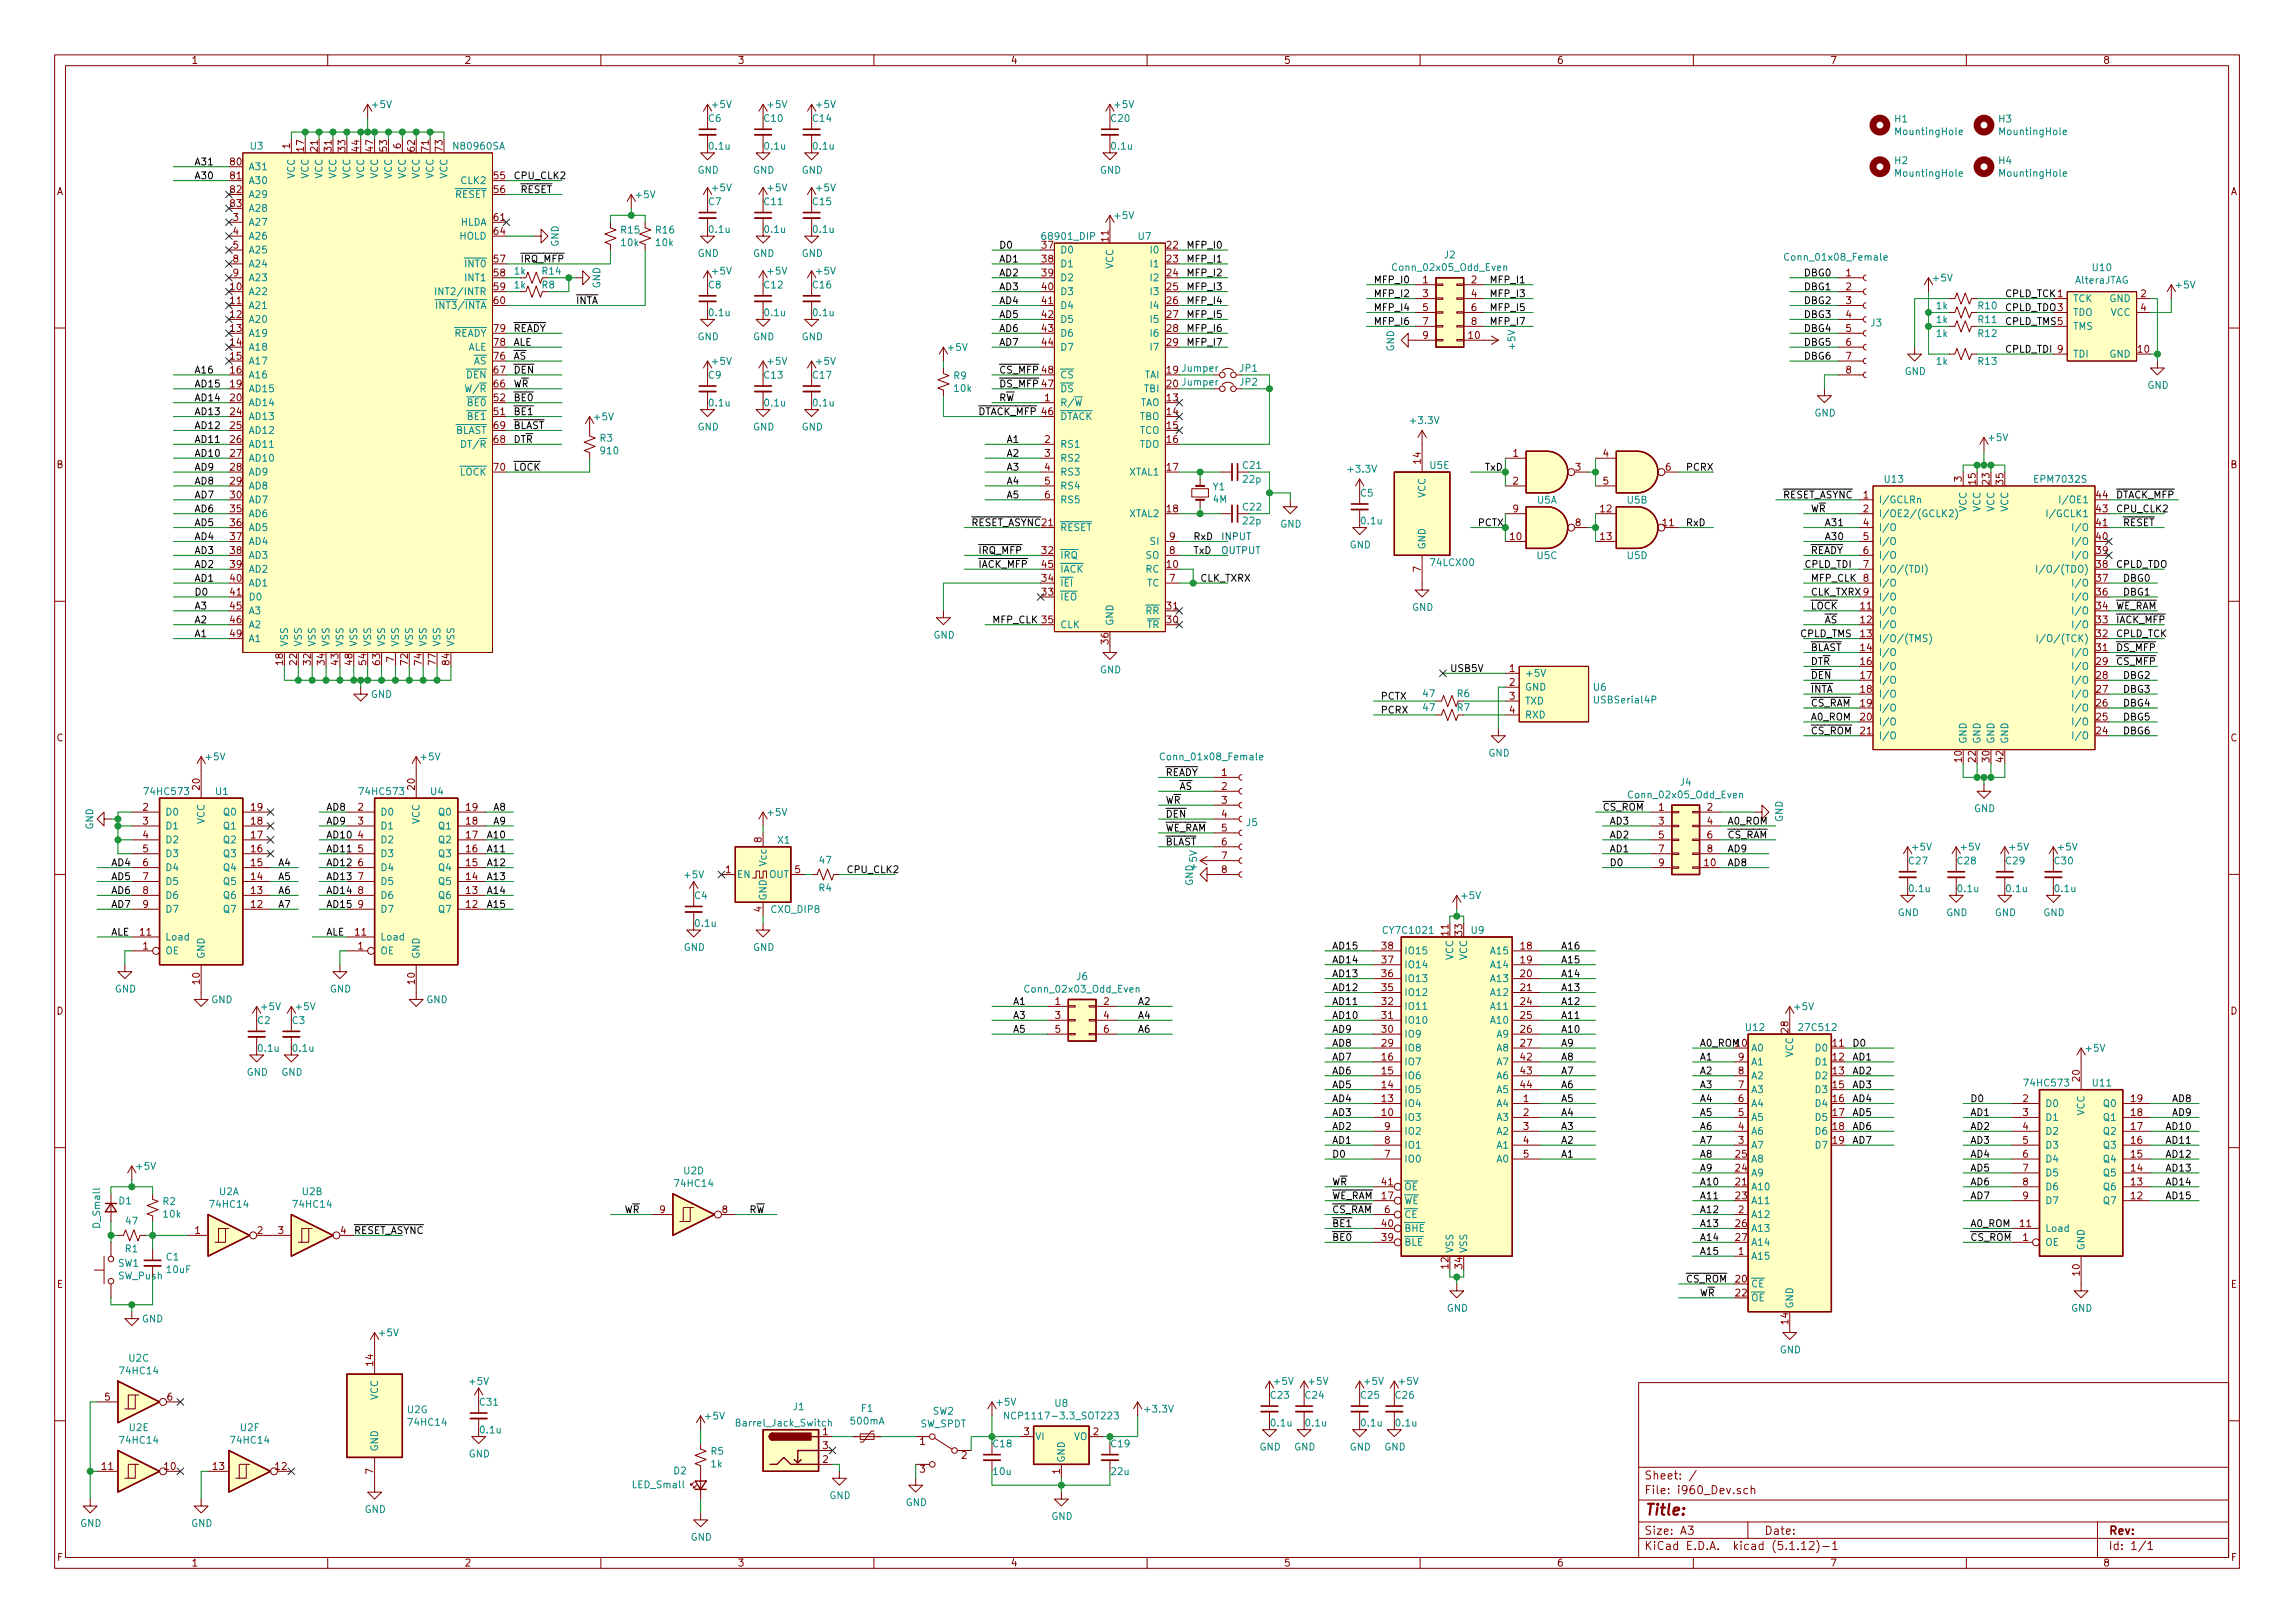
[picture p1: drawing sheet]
<svg xmlns="http://www.w3.org/2000/svg" width="420mm" height="297mm" viewBox="0 0 420 297" stroke-linecap="round" stroke-linejoin="round" font-family="sans-serif">
<defs><g id="words">
<text font-size="2.8" fill="#840000" x="301" y="277.3">Title:</text>
<g font-size="2.1" fill="#840000">
<text x="301" y="273.5">File: i960_Dev.sch</text>
<text x="301" y="270.8">Sheet: /</text>
<text x="301" y="280.9">Size: A3</text>
<text x="323" y="280.9">Date:</text>
<text x="386" y="280.9">Rev:</text>
<text x="301" y="283.7">KiCad E.D.A. kicad (5.1.12)-1</text>
<text x="386" y="283.7">Id: 1/1</text>
</g>
<g font-size="1.8" fill="#840000">
<text x="35" y="11.7">1</text>
<text x="85" y="11.7">2</text>
<text x="135" y="11.7">3</text>
<text x="185" y="11.7">4</text>
<text x="235" y="11.7">5</text>
<text x="285" y="11.7">6</text>
<text x="335" y="11.7">7</text>
<text x="385" y="11.7">8</text>
<text x="53.1" y="27.2" transform="rotate(-90 53.1 27.2)">1</text>
<text x="55.6" y="27.7" transform="rotate(-90 55.6 27.7)">17</text>
<text x="58.2" y="27.7" transform="rotate(-90 58.2 27.7)">21</text>
<text x="60.7" y="27.7" transform="rotate(-90 60.7 27.7)">31</text>
<text x="63.2" y="27.7" transform="rotate(-90 63.2 27.7)">33</text>
<text x="65.8" y="27.7" transform="rotate(-90 65.8 27.7)">44</text>
<text x="68.3" y="27.7" transform="rotate(-90 68.3 27.7)">47</text>
<text x="70.9" y="27.7" transform="rotate(-90 70.9 27.7)">53</text>
<text x="73.4" y="27.2" transform="rotate(-90 73.4 27.2)">6</text>
<text x="75.9" y="27.7" transform="rotate(-90 75.9 27.7)">62</text>
<text x="78.5" y="27.7" transform="rotate(-90 78.5 27.7)">71</text>
<text x="81" y="27.7" transform="rotate(-90 81 27.7)">73</text>
<text x="10.4" y="35.7">A</text>
<text x="42.2" y="30.3">80</text>
<text x="42.2" y="32.8">81</text>
<text x="42.2" y="35.3">82</text>
<text x="90.5" y="32.8">55</text>
<text x="90.5" y="35.3">56</text>
<text x="408.4" y="35.7">A</text>
<text x="42.2" y="37.9">83</text>
<text x="42.7" y="40.4">3</text>
<text x="90.5" y="40.4">61</text>
<text x="42.7" y="43">4</text>
<text x="42.7" y="45.5">5</text>
<text x="90.5" y="43">64</text>
<text x="190.8" y="45.5">37</text>
<text x="202.9" y="44.2" transform="rotate(-90 202.9 44.2)">11</text>
<text x="213.7" y="45.5">22</text>
<text x="42.2" y="53.1">10</text>
<text x="42.7" y="48">8</text>
<text x="42.7" y="50.6">9</text>
<text x="90.5" y="48">57</text>
<text x="90.5" y="50.6">58</text>
<text x="90.5" y="53.1">59</text>
<text x="190.8" y="48">38</text>
<text x="190.8" y="50.6">39</text>
<text x="190.8" y="53.1">40</text>
<text x="213.7" y="48">23</text>
<text x="213.7" y="50.6">24</text>
<text x="213.7" y="53.1">25</text>
<text x="260.5" y="51.9">1</text>
<text x="269.4" y="51.9">2</text>
<text x="338" y="50.6">1</text>
<text x="338" y="53.1">2</text>
<text x="42.2" y="55.7">11</text>
<text x="42.2" y="58.2">12</text>
<text x="90.5" y="55.7">60</text>
<text x="190.8" y="55.7">41</text>
<text x="190.8" y="58.2">42</text>
<text x="213.7" y="55.7">26</text>
<text x="213.7" y="58.2">27</text>
<text x="260.5" y="54.4">3</text>
<text x="260.5" y="56.9">5</text>
<text x="260.5" y="59.5">7</text>
<text x="269.4" y="54.4">4</text>
<text x="269.4" y="56.9">6</text>
<text x="269.4" y="59.5">8</text>
<text x="338" y="55.7">3</text>
<text x="338" y="58.2">4</text>
<text x="391.9" y="54.4">2</text>
<text x="391.9" y="56.9">4</text>
<text x="42.2" y="60.7">13</text>
<text x="42.2" y="63.3">14</text>
<text x="42.2" y="65.8">15</text>
<text x="90.5" y="65.8">76</text>
<text x="90.5" y="63.3">78</text>
<text x="90.5" y="60.7">79</text>
<text x="190.8" y="60.7">43</text>
<text x="190.8" y="63.3">44</text>
<text x="213.7" y="60.7">28</text>
<text x="213.7" y="63.3">29</text>
<text x="260.5" y="62">9</text>
<text x="268.9" y="62">10</text>
<text x="338" y="60.7">5</text>
<text x="338" y="63.3">6</text>
<text x="338" y="65.8">7</text>
<text x="391.5" y="64.6">10</text>
<text x="42.2" y="68.4">16</text>
<text x="42.2" y="70.9">19</text>
<text x="90.5" y="70.9">66</text>
<text x="90.5" y="68.4">67</text>
<text x="338" y="68.4">8</text>
<text x="42.2" y="73.4">20</text>
<text x="42.2" y="76">24</text>
<text x="90.5" y="76">51</text>
<text x="90.5" y="73.4">52</text>
<text x="191.3" y="73.4">1</text>
<text x="213.7" y="73.4">13</text>
<text x="213.7" y="76">14</text>
<text x="42.2" y="78.5">25</text>
<text x="42.2" y="81.1">26</text>
<text x="42.2" y="83.6">27</text>
<text x="90.5" y="81.1">68</text>
<text x="90.5" y="78.5">69</text>
<text x="191.3" y="81.1">2</text>
<text x="191.3" y="83.6">3</text>
<text x="213.7" y="78.5">15</text>
<text x="213.7" y="81.1">16</text>
<text x="277" y="83.6">1</text>
<text x="293.5" y="83.6">4</text>
<text x="10.4" y="85.7">B</text>
<text x="42.2" y="86.1">28</text>
<text x="42.2" y="88.7">29</text>
<text x="90.5" y="86.1">70</text>
<text x="191.3" y="86.1">4</text>
<text x="191.3" y="88.7">5</text>
<text x="213.7" y="86.1">17</text>
<text x="260.1" y="84.8" transform="rotate(-90 260.1 84.8)">14</text>
<text x="277" y="88.7">2</text>
<text x="288.4" y="86.1">3</text>
<text x="293.5" y="88.7">5</text>
<text x="305" y="86.1">6</text>
<text x="359.2" y="88.1" transform="rotate(-90 359.2 88.1)">3</text>
<text x="361.7" y="88.6" transform="rotate(-90 361.7 88.6)">15</text>
<text x="364.2" y="88.6" transform="rotate(-90 364.2 88.6)">23</text>
<text x="366.8" y="88.6" transform="rotate(-90 366.8 88.6)">35</text>
<text x="408.4" y="85.7">B</text>
<text x="42.2" y="91.2">30</text>
<text x="42.2" y="93.8">35</text>
<text x="191.3" y="91.2">6</text>
<text x="213.7" y="93.8">18</text>
<text x="277" y="93.8">9</text>
<text x="293" y="93.8">12</text>
<text x="341.1" y="91.2">1</text>
<text x="341.1" y="93.8">2</text>
<text x="383.8" y="93.8">43</text>
<text x="383.8" y="91.2">44</text>
<text x="42.2" y="96.3">36</text>
<text x="42.2" y="98.8">37</text>
<text x="42.2" y="101.4">38</text>
<text x="190.8" y="101.4">32</text>
<text x="214.1" y="101.4">8</text>
<text x="214.1" y="98.8">9</text>
<text x="276.5" y="98.8">10</text>
<text x="288.4" y="96.3">8</text>
<text x="293" y="98.8">13</text>
<text x="304.5" y="96.3">11</text>
<text x="341.1" y="96.3">4</text>
<text x="341.1" y="98.8">5</text>
<text x="341.1" y="101.4">6</text>
<text x="383.8" y="101.4">39</text>
<text x="383.8" y="98.8">40</text>
<text x="383.8" y="96.3">41</text>
<text x="42.2" y="103.9">39</text>
<text x="42.2" y="106.5">40</text>
<text x="190.8" y="106.5">34</text>
<text x="190.8" y="103.9">45</text>
<text x="213.7" y="103.9">10</text>
<text x="214.1" y="106.5">7</text>
<text x="260.1" y="104.7" transform="rotate(-90 260.1 104.7)">7</text>
<text x="341.1" y="103.9">7</text>
<text x="341.1" y="106.5">8</text>
<text x="383.8" y="106.5">37</text>
<text x="383.8" y="103.9">38</text>
<text x="42.2" y="109">41</text>
<text x="42.2" y="111.5">45</text>
<text x="190.8" y="109">33</text>
<text x="213.7" y="111.5">31</text>
<text x="340.7" y="111.5">11</text>
<text x="383.8" y="111.5">34</text>
<text x="383.8" y="109">36</text>
<text x="42.2" y="114.1">46</text>
<text x="42.2" y="116.6">49</text>
<text x="202.9" y="117.8" transform="rotate(-90 202.9 117.8)">36</text>
<text x="213.7" y="114.1">30</text>
<text x="340.7" y="114.1">12</text>
<text x="340.7" y="116.6">13</text>
<text x="340.7" y="119.2">14</text>
<text x="383.8" y="119.2">31</text>
<text x="383.8" y="116.6">32</text>
<text x="383.8" y="114.1">33</text>
<text x="51.8" y="121.7" transform="rotate(-90 51.8 121.7)">18</text>
<text x="54.4" y="121.7" transform="rotate(-90 54.4 121.7)">22</text>
<text x="56.9" y="121.7" transform="rotate(-90 56.9 121.7)">32</text>
<text x="59.4" y="121.7" transform="rotate(-90 59.4 121.7)">34</text>
<text x="62" y="121.7" transform="rotate(-90 62 121.7)">43</text>
<text x="64.5" y="121.7" transform="rotate(-90 64.5 121.7)">48</text>
<text x="67.1" y="121.7" transform="rotate(-90 67.1 121.7)">54</text>
<text x="69.6" y="121.7" transform="rotate(-90 69.6 121.7)">63</text>
<text x="72.1" y="121.2" transform="rotate(-90 72.1 121.2)">7</text>
<text x="74.7" y="121.7" transform="rotate(-90 74.7 121.7)">72</text>
<text x="77.2" y="121.7" transform="rotate(-90 77.2 121.7)">74</text>
<text x="79.8" y="121.7" transform="rotate(-90 79.8 121.7)">77</text>
<text x="82.3" y="121.7" transform="rotate(-90 82.3 121.7)">84</text>
<text x="276.4" y="123">1</text>
<text x="276.4" y="125.5">2</text>
<text x="340.7" y="121.7">16</text>
<text x="340.7" y="124.2">17</text>
<text x="383.8" y="124.2">28</text>
<text x="383.8" y="121.7">29</text>
<text x="266.8" y="130.1">R7</text>
<text x="276.4" y="128.1">3</text>
<text x="276.4" y="130.6">4</text>
<text x="340.7" y="126.8">18</text>
<text x="340.7" y="129.3">19</text>
<text x="340.7" y="131.9">20</text>
<text x="383.8" y="131.9">25</text>
<text x="383.8" y="129.3">26</text>
<text x="383.8" y="126.8">27</text>
<text x="10.4" y="135.7">C</text>
<text x="340.7" y="134.4">21</text>
<text x="383.8" y="134.4">24</text>
<text x="408.4" y="135.7">C</text>
<text x="223.7" y="142">1</text>
<text x="359.2" y="139.4" transform="rotate(-90 359.2 139.4)">10</text>
<text x="361.7" y="139.4" transform="rotate(-90 361.7 139.4)">22</text>
<text x="364.2" y="139.4" transform="rotate(-90 364.2 139.4)">30</text>
<text x="366.8" y="139.4" transform="rotate(-90 366.8 139.4)">42</text>
<text x="26.2" y="148.4">2</text>
<text x="36.6" y="144.5" transform="rotate(-90 36.6 144.5)">20</text>
<text x="46" y="148.4">19</text>
<text x="65.6" y="148.4">2</text>
<text x="75.9" y="144.5" transform="rotate(-90 75.9 144.5)">20</text>
<text x="85.4" y="148.4">19</text>
<text x="223.7" y="144.6">2</text>
<text x="223.7" y="147.1">3</text>
<text x="223.7" y="149.6">4</text>
<text x="303.7" y="148.4">1</text>
<text x="312.6" y="148.4">2</text>
<text x="26.2" y="150.9">3</text>
<text x="26.2" y="153.5">4</text>
<text x="26.2" y="156">5</text>
<text x="46" y="156">16</text>
<text x="46" y="153.5">17</text>
<text x="46" y="150.9">18</text>
<text x="65.6" y="150.9">3</text>
<text x="65.6" y="153.5">4</text>
<text x="65.6" y="156">5</text>
<text x="85.4" y="156">16</text>
<text x="85.4" y="153.5">17</text>
<text x="85.4" y="150.9">18</text>
<text x="139.4" y="154.2" transform="rotate(-90 139.4 154.2)">8</text>
<text x="223.7" y="152.2">5</text>
<text x="223.7" y="154.7">6</text>
<text x="303.7" y="150.9">3</text>
<text x="303.7" y="153.5">5</text>
<text x="303.7" y="156">7</text>
<text x="312.6" y="150.9">4</text>
<text x="312.6" y="153.5">6</text>
<text x="312.6" y="156">8</text>
<text x="26.2" y="158.5">6</text>
<text x="26.2" y="161.1">7</text>
<text x="46" y="161.1">14</text>
<text x="46" y="158.5">15</text>
<text x="65.6" y="158.5">6</text>
<text x="65.6" y="161.1">7</text>
<text x="85.4" y="161.1">14</text>
<text x="85.4" y="158.5">15</text>
<text x="132.9" y="159.8">1</text>
<text x="145.6" y="159.8">5</text>
<text x="223.7" y="157.3">7</text>
<text x="223.7" y="159.8">8</text>
<text x="303.7" y="158.5">9</text>
<text x="312.1" y="158.5">10</text>
<text x="26.2" y="163.6">8</text>
<text x="26.2" y="166.2">9</text>
<text x="46" y="166.2">12</text>
<text x="46" y="163.6">13</text>
<text x="65.6" y="163.6">8</text>
<text x="65.6" y="166.2">9</text>
<text x="85.4" y="166.2">12</text>
<text x="85.4" y="163.6">13</text>
<text x="139.4" y="166.9" transform="rotate(-90 139.4 166.9)">4</text>
<text x="25.7" y="171.2">11</text>
<text x="26.2" y="173.8">1</text>
<text x="65.1" y="171.2">11</text>
<text x="65.6" y="173.8">1</text>
<text x="253" y="173.8">38</text>
<text x="265.2" y="171.2" transform="rotate(-90 265.2 171.2)">11</text>
<text x="267.7" y="171.2" transform="rotate(-90 267.7 171.2)">33</text>
<text x="278.4" y="173.8">18</text>
<text x="253" y="178.9">36</text>
<text x="253" y="176.3">37</text>
<text x="278.4" y="176.3">19</text>
<text x="278.4" y="178.9">20</text>
<text x="10.4" y="185.7">D</text>
<text x="36.6" y="180.1" transform="rotate(-90 36.6 180.1)">10</text>
<text x="75.9" y="180.1" transform="rotate(-90 75.9 180.1)">10</text>
<text x="193.2" y="183.9">1</text>
<text x="202.1" y="183.9">2</text>
<text x="253" y="183.9">32</text>
<text x="253" y="181.4">35</text>
<text x="278.4" y="181.4">21</text>
<text x="278.4" y="183.9">24</text>
<text x="408.4" y="185.7">D</text>
<text x="193.2" y="186.5">3</text>
<text x="193.2" y="189">5</text>
<text x="202.1" y="186.5">4</text>
<text x="202.1" y="189">6</text>
<text x="253" y="191.6">29</text>
<text x="253" y="189">30</text>
<text x="253" y="186.5">31</text>
<text x="278.4" y="186.5">25</text>
<text x="278.4" y="189">26</text>
<text x="278.4" y="191.6">27</text>
<text x="327.4" y="189" transform="rotate(-90 327.4 189)">28</text>
<text x="335.6" y="191.6">11</text>
<text x="253" y="196.6">15</text>
<text x="253" y="194.1">16</text>
<text x="278.4" y="194.1">42</text>
<text x="278.4" y="196.6">43</text>
<text x="318.3" y="196.6">8</text>
<text x="318.3" y="194.1">9</text>
<text x="335.6" y="194.1">12</text>
<text x="335.6" y="196.6">13</text>
<text x="380.7" y="197.9" transform="rotate(-90 380.7 197.9)">20</text>
<text x="253" y="201.7">13</text>
<text x="253" y="199.2">14</text>
<text x="278.4" y="199.2">44</text>
<text x="278.9" y="201.7">1</text>
<text x="318.3" y="201.7">6</text>
<text x="318.3" y="199.2">7</text>
<text x="335.6" y="199.2">15</text>
<text x="335.6" y="201.7">16</text>
<text x="370.4" y="201.7">2</text>
<text x="390.2" y="201.7">19</text>
<text x="253" y="204.3">10</text>
<text x="253.5" y="209.3">8</text>
<text x="253.5" y="206.8">9</text>
<text x="278.9" y="204.3">2</text>
<text x="278.9" y="206.8">3</text>
<text x="278.9" y="209.3">4</text>
<text x="318.3" y="209.3">3</text>
<text x="318.3" y="206.8">4</text>
<text x="318.3" y="204.3">5</text>
<text x="335.6" y="204.3">17</text>
<text x="335.6" y="206.8">18</text>
<text x="335.6" y="209.3">19</text>
<text x="370.4" y="204.3">3</text>
<text x="370.4" y="206.8">4</text>
<text x="370.4" y="209.3">5</text>
<text x="390.2" y="209.3">16</text>
<text x="390.2" y="206.8">17</text>
<text x="390.2" y="204.3">18</text>
<text x="253.5" y="211.9">7</text>
<text x="278.9" y="211.9">5</text>
<text x="317.8" y="214.4">24</text>
<text x="317.8" y="211.9">25</text>
<text x="370.4" y="211.9">6</text>
<text x="370.4" y="214.4">7</text>
<text x="390.2" y="214.4">14</text>
<text x="390.2" y="211.9">15</text>
<text x="253" y="219.5">17</text>
<text x="253" y="217">41</text>
<text x="317.8" y="217">21</text>
<text x="317.8" y="219.5">23</text>
<text x="370.4" y="217">8</text>
<text x="370.4" y="219.5">9</text>
<text x="390.2" y="219.5">12</text>
<text x="390.2" y="217">13</text>
<text x="35.7" y="225.8">1</text>
<text x="47.1" y="225.8">2</text>
<text x="51" y="225.8">3</text>
<text x="62.4" y="225.8">4</text>
<text x="120.8" y="222">9</text>
<text x="132.2" y="222">8</text>
<text x="253" y="227.1">39</text>
<text x="253" y="224.6">40</text>
<text x="253.5" y="222">6</text>
<text x="317.8" y="224.6">26</text>
<text x="317.8" y="227.1">27</text>
<text x="318.3" y="222">2</text>
<text x="369.9" y="224.6">11</text>
<text x="370.4" y="227.1">1</text>
<text x="265.2" y="232.1" transform="rotate(-90 265.2 232.1)">12</text>
<text x="267.7" y="232.1" transform="rotate(-90 267.7 232.1)">34</text>
<text x="318.3" y="229.7">1</text>
<text x="380.7" y="233.4" transform="rotate(-90 380.7 233.4)">10</text>
<text x="10.4" y="235.7">E</text>
<text x="317.8" y="234.7">20</text>
<text x="317.8" y="237.3">22</text>
<text x="408.4" y="235.7">E</text>
<text x="327.4" y="242.3" transform="rotate(-90 327.4 242.3)">14</text>
<text x="68.3" y="249.9" transform="rotate(-90 68.3 249.9)">14</text>
<text x="19.2" y="256.3">5</text>
<text x="30.6" y="256.3">6</text>
<text x="150.6" y="262.7">1</text>
<text x="187.5" y="262.7">3</text>
<text x="200.2" y="262.7">2</text>
<text x="18.7" y="269">11</text>
<text x="30.1" y="269">10</text>
<text x="39" y="269">13</text>
<text x="50.5" y="269">12</text>
<text x="68.3" y="269.8" transform="rotate(-90 68.3 269.8)">7</text>
<text x="150.6" y="267.8">2</text>
<text x="150.6" y="265.2">3</text>
<text x="168.4" y="264.5">1</text>
<text x="168.4" y="269.5">3</text>
<text x="176" y="267">2</text>
<text x="194.1" y="269.8" transform="rotate(-90 194.1 269.8)">1</text>
<text x="10.5" y="285.7">F</text>
<text x="35" y="286.7">1</text>
<text x="85" y="286.7">2</text>
<text x="135" y="286.7">3</text>
<text x="185" y="286.7">4</text>
<text x="235" y="286.7">5</text>
<text x="285" y="286.7">6</text>
<text x="335" y="286.7">7</text>
<text x="385" y="286.7">8</text>
<text x="408.5" y="285.7">F</text>
</g>
<g font-size="1.8" fill="#008484">
<text x="68.2" y="19.8">+5V</text>
<text x="129.7" y="22.3">C6</text>
<text x="130.5" y="19.8">+5V</text>
<text x="140" y="22.3">C10</text>
<text x="140.6" y="19.8">+5V</text>
<text x="148.9" y="22.3">C14</text>
<text x="149.5" y="19.8">+5V</text>
<text x="203.5" y="22.3">C20</text>
<text x="204.1" y="19.8">+5V</text>
<text x="346.9" y="22.4">H1</text>
<text x="366" y="22.4">H3</text>
<text x="45.9" y="27.4">U3</text>
<text x="83.3" y="27.4">N80960SA</text>
<text x="129.9" y="27.4">0.1u</text>
<text x="140.1" y="27.4">0.1u</text>
<text x="149" y="27.4">0.1u</text>
<text x="203.6" y="27.4">0.1u</text>
<text x="347.3" y="24.7">MountingHole</text>
<text x="366.3" y="24.7">MountingHole</text>
<text x="45.5" y="31.2">A31</text>
<text x="45.5" y="33.7">A30</text>
<text x="54" y="32.7" transform="rotate(-90 54 32.7)">VCC</text>
<text x="56.5" y="32.7" transform="rotate(-90 56.5 32.7)">VCC</text>
<text x="59.1" y="32.7" transform="rotate(-90 59.1 32.7)">VCC</text>
<text x="61.6" y="32.7" transform="rotate(-90 61.6 32.7)">VCC</text>
<text x="64.1" y="32.7" transform="rotate(-90 64.1 32.7)">VCC</text>
<text x="66.7" y="32.7" transform="rotate(-90 66.7 32.7)">VCC</text>
<text x="69.2" y="32.7" transform="rotate(-90 69.2 32.7)">VCC</text>
<text x="71.8" y="32.7" transform="rotate(-90 71.8 32.7)">VCC</text>
<text x="74.3" y="32.7" transform="rotate(-90 74.3 32.7)">VCC</text>
<text x="76.8" y="32.7" transform="rotate(-90 76.8 32.7)">VCC</text>
<text x="79.4" y="32.7" transform="rotate(-90 79.4 32.7)">VCC</text>
<text x="81.9" y="32.7" transform="rotate(-90 81.9 32.7)">VCC</text>
<text x="84.5" y="33.7">CLK2</text>
<text x="127.7" y="31.8">GND</text>
<text x="130.5" y="35">+5V</text>
<text x="137.9" y="31.8">GND</text>
<text x="140.6" y="35">+5V</text>
<text x="146.8" y="31.8">GND</text>
<text x="149.5" y="35">+5V</text>
<text x="201.4" y="31.8">GND</text>
<text x="346.9" y="30">H2</text>
<text x="347.3" y="32.3">MountingHole</text>
<text x="366" y="30">H4</text>
<text x="366.3" y="32.3">MountingHole</text>
<text x="45.5" y="41.3">A27</text>
<text x="45.5" y="36.2">A29</text>
<text x="45.5" y="38.8">A28</text>
<text x="83.3" y="36.2">RESET</text>
<text x="84.3" y="41.3">HLDA</text>
<text x="116.5" y="36.3">+5V</text>
<text x="129.7" y="37.6">C7</text>
<text x="140" y="37.6">C11</text>
<text x="148.9" y="37.6">C15</text>
<text x="204.1" y="40.1">+5V</text>
<text x="45.5" y="43.9">A26</text>
<text x="45.5" y="46.4">A25</text>
<text x="84.2" y="43.9">HOLD</text>
<text x="102.3" y="45.2" transform="rotate(-90 102.3 45.2)">GND</text>
<text x="113.8" y="42.7">R15</text>
<text x="113.8" y="45">10k</text>
<text x="120.1" y="42.7">R16</text>
<text x="120.2" y="45">10k</text>
<text x="127.7" y="47">GND</text>
<text x="129.9" y="42.6">0.1u</text>
<text x="137.9" y="47">GND</text>
<text x="140.1" y="42.6">0.1u</text>
<text x="146.8" y="47">GND</text>
<text x="149" y="42.6">0.1u</text>
<text x="191.2" y="43.9">68901_DIP</text>
<text x="194.1" y="46.4">D0</text>
<text x="208.4" y="43.9">U7</text>
<text x="210.9" y="46.4">I0</text>
<text x="264.5" y="47.3">J2</text>
<text x="327.4" y="47.7">Conn_01x08_Female</text>
<text x="45.5" y="48.9">A24</text>
<text x="45.5" y="51.5">A23</text>
<text x="85.3" y="48.9">INT0</text>
<text x="85.3" y="51.5">INT1</text>
<text x="94.2" y="50.3">1k</text>
<text x="94.2" y="52.8">1k</text>
<text x="99.3" y="52.8">R8</text>
<text x="99.3" y="50.3">R14</text>
<text x="109.9" y="52.8" transform="rotate(-90 109.9 52.8)">GND</text>
<text x="129.7" y="52.8">C8</text>
<text x="130.5" y="50.3">+5V</text>
<text x="140" y="52.8">C12</text>
<text x="140.6" y="50.3">+5V</text>
<text x="148.9" y="52.8">C16</text>
<text x="149.5" y="50.3">+5V</text>
<text x="194.1" y="48.9">D1</text>
<text x="194.1" y="51.5">D2</text>
<text x="203.8" y="49.2" transform="rotate(-90 203.8 49.2)">VCC</text>
<text x="210.9" y="48.9">I1</text>
<text x="210.9" y="51.5">I2</text>
<text x="255.4" y="49.6">Conn_02x05_Odd_Even</text>
<text x="354" y="51.5">+5V</text>
<text x="380" y="51.9">AlteraJTAG</text>
<text x="383.2" y="49.6">U10</text>
<text x="398.4" y="52.8">+5V</text>
<text x="45.5" y="54">A22</text>
<text x="45.5" y="56.6">A21</text>
<text x="45.5" y="59.1">A20</text>
<text x="80.7" y="54">INT2/INTR</text>
<text x="80.7" y="56.6">INT3/INTA</text>
<text x="129.9" y="57.9">0.1u</text>
<text x="140.1" y="57.9">0.1u</text>
<text x="149" y="57.9">0.1u</text>
<text x="194.1" y="54">D3</text>
<text x="194.1" y="56.6">D4</text>
<text x="194.1" y="59.1">D5</text>
<text x="210.9" y="54">I3</text>
<text x="210.9" y="56.6">I4</text>
<text x="210.9" y="59.1">I5</text>
<text x="342.5" y="59.8">J3</text>
<text x="354.6" y="56.6">1k</text>
<text x="354.6" y="59.1">1k</text>
<text x="362.2" y="56.6">R10</text>
<text x="362.2" y="59.1">R11</text>
<text x="379.5" y="55.3">TCK</text>
<text x="379.5" y="57.8">TDO</text>
<text x="386.2" y="55.3">GND</text>
<text x="386.4" y="57.8">VCC</text>
<text x="45.5" y="61.6">A19</text>
<text x="45.5" y="64.2">A18</text>
<text x="83" y="61.6">READY</text>
<text x="85.6" y="64.2">ALE</text>
<text x="127.7" y="62.3">GND</text>
<text x="137.9" y="62.3">GND</text>
<text x="146.8" y="62.3">GND</text>
<text x="173.7" y="64.2">+5V</text>
<text x="194.1" y="61.6">D6</text>
<text x="194.1" y="64.2">D7</text>
<text x="210.9" y="61.6">I6</text>
<text x="210.9" y="64.2">I7</text>
<text x="255.2" y="64.3" transform="rotate(-90 255.2 64.3)">GND</text>
<text x="277.4" y="63.9" transform="rotate(-90 277.4 63.9)">+5V</text>
<text x="354.6" y="61.7">1k</text>
<text x="362.2" y="61.7">R12</text>
<text x="379.5" y="60.4">TMS</text>
<text x="379.5" y="65.4">TDI</text>
<text x="386.2" y="65.4">GND</text>
<text x="45.5" y="66.7">A17</text>
<text x="45.5" y="69.3">A16</text>
<text x="45.5" y="71.8">AD15</text>
<text x="85.4" y="69.3">DEN</text>
<text x="85.7" y="71.8">W/R</text>
<text x="86.7" y="66.7">AS</text>
<text x="129.7" y="69.3">C9</text>
<text x="130.5" y="66.8">+5V</text>
<text x="140" y="69.3">C13</text>
<text x="140.6" y="66.8">+5V</text>
<text x="148.9" y="69.3">C17</text>
<text x="149.5" y="66.8">+5V</text>
<text x="174.7" y="69.4">R9</text>
<text x="174.8" y="71.7">10k</text>
<text x="194.1" y="71.8">DS</text>
<text x="194.1" y="69.3">CS</text>
<text x="209.5" y="69.3">TAI</text>
<text x="209.5" y="71.8">TBI</text>
<text x="213.7" y="68.4">19 Jumper</text>
<text x="213.7" y="70.9">20 Jumper</text>
<text x="227" y="68">JP1</text>
<text x="227" y="70.6">JP2</text>
<text x="348.7" y="68.6">GND</text>
<text x="354.6" y="66.8">1k</text>
<text x="362.2" y="66.8">R13</text>
<text x="393.1" y="71.2">GND</text>
<text x="45.5" y="74.3">AD14</text>
<text x="45.5" y="76.9">AD13</text>
<text x="85.7" y="76.9">BE1</text>
<text x="85.7" y="74.3">BE0</text>
<text x="108.9" y="76.9">+5V</text>
<text x="129.9" y="74.4">0.1u</text>
<text x="140.1" y="74.4">0.1u</text>
<text x="149" y="74.4">0.1u</text>
<text x="194.1" y="74.3">R/W</text>
<text x="194.1" y="76.9">DTACK</text>
<text x="208.6" y="74.3">TAO</text>
<text x="208.6" y="76.9">TBO</text>
<text x="258.4" y="77.6">+3.3V</text>
<text x="332.2" y="76.2">GND</text>
<text x="45.5" y="79.4">AD12</text>
<text x="45.5" y="82">AD11</text>
<text x="83.3" y="79.4">BLAST</text>
<text x="85" y="82">DT/R</text>
<text x="109.9" y="80.8">R3</text>
<text x="110.1" y="83.1">910</text>
<text x="127.7" y="78.8">GND</text>
<text x="137.9" y="78.8">GND</text>
<text x="146.8" y="78.8">GND</text>
<text x="194.1" y="82">RS1</text>
<text x="208.6" y="79.4">TCO</text>
<text x="208.6" y="82">TDO</text>
<text x="364.2" y="80.7">+5V</text>
<text x="45.5" y="84.5">AD10</text>
<text x="45.5" y="87">AD9</text>
<text x="45.5" y="89.6">AD8</text>
<text x="84.2" y="87">LOCK</text>
<text x="194.1" y="84.5">RS2</text>
<text x="194.1" y="87">RS3</text>
<text x="194.1" y="89.6">RS4</text>
<text x="206.7" y="87">XTAL1</text>
<text x="222.1" y="89.7">Y1</text>
<text x="227.6" y="85.8">C21</text>
<text x="227.7" y="88.4">22p</text>
<text x="247" y="86.5">+3.3V</text>
<text x="261.8" y="85.8">U5E</text>
<text x="345.1" y="88.4">U13</text>
<text x="372.7" y="88.4">EPM7032S</text>
<text x="45.5" y="92.1">AD7</text>
<text x="45.5" y="94.7">AD6</text>
<text x="194.1" y="92.1">RS5</text>
<text x="206.7" y="94.7">XTAL2</text>
<text x="222.1" y="92">4M</text>
<text x="227.6" y="93.4">C22</text>
<text x="227.7" y="96">22p</text>
<text x="249.1" y="90.9">C5</text>
<text x="249.3" y="96">0.1u</text>
<text x="261" y="91.1" transform="rotate(-90 261 91.1)">VCC</text>
<text x="281.5" y="92.2">U5A</text>
<text x="298" y="92.2">U5B</text>
<text x="343.9" y="92.1">I/GCLRn</text>
<text x="343.9" y="94.7">I/OE2/(GCLK2)</text>
<text x="360" y="93.7" transform="rotate(-90 360 93.7)">VCC</text>
<text x="362.6" y="93.7" transform="rotate(-90 362.6 93.7)">VCC</text>
<text x="365.1" y="93.7" transform="rotate(-90 365.1 93.7)">VCC</text>
<text x="367.7" y="93.7" transform="rotate(-90 367.7 93.7)">VCC</text>
<text x="375.5" y="94.7">I/GCLK1</text>
<text x="378" y="92.1">I/OE1</text>
<text x="45.5" y="97.2">AD5</text>
<text x="45.5" y="99.7">AD4</text>
<text x="194.1" y="97.2">RESET</text>
<text x="210.7" y="99.7">SI</text>
<text x="234.4" y="96.6">GND</text>
<text x="247.1" y="100.4">GND</text>
<text x="261" y="100.6" transform="rotate(-90 261 100.6)">GND</text>
<text x="343.9" y="97.2">I/O</text>
<text x="343.9" y="99.7">I/O</text>
<text x="380.2" y="99.7">I/O</text>
<text x="380.2" y="97.2">I/O</text>
<text x="45.5" y="102.3">AD3</text>
<text x="45.5" y="104.8">AD2</text>
<text x="45.5" y="107.4">AD1</text>
<text x="194.1" y="102.3">IRQ</text>
<text x="194.1" y="107.4">IEI</text>
<text x="194.1" y="104.8">IACK</text>
<text x="209.8" y="104.8">RC</text>
<text x="209.8" y="102.3">SO</text>
<text x="210" y="107.4">TC</text>
<text x="262.1" y="103.6">74LCX00</text>
<text x="281.5" y="102.3">U5C</text>
<text x="298" y="102.3">U5D</text>
<text x="343.9" y="102.3">I/O</text>
<text x="343.9" y="104.8">I/O/(TDI)</text>
<text x="343.9" y="107.4">I/O</text>
<text x="374.8" y="104.8">I/O/(TDO)</text>
<text x="380.2" y="107.4">I/O</text>
<text x="380.2" y="102.3">I/O</text>
<text x="45.5" y="109.9">D0</text>
<text x="45.5" y="112.4">A3</text>
<text x="194.1" y="109.9">IEO</text>
<text x="209.8" y="112.4">RR</text>
<text x="258.5" y="111.8">GND</text>
<text x="343.9" y="112.4">I/O</text>
<text x="343.9" y="109.9">I/O</text>
<text x="380.2" y="112.4">I/O</text>
<text x="380.2" y="109.9">I/O</text>
<text x="45.5" y="115">A2</text>
<text x="45.5" y="117.5">A1</text>
<text x="52.7" y="118.4" transform="rotate(-90 52.7 118.4)">VSS</text>
<text x="55.2" y="118.4" transform="rotate(-90 55.2 118.4)">VSS</text>
<text x="57.8" y="118.4" transform="rotate(-90 57.8 118.4)">VSS</text>
<text x="60.3" y="118.4" transform="rotate(-90 60.3 118.4)">VSS</text>
<text x="62.9" y="118.4" transform="rotate(-90 62.9 118.4)">VSS</text>
<text x="65.4" y="118.4" transform="rotate(-90 65.4 118.4)">VSS</text>
<text x="67.9" y="118.4" transform="rotate(-90 67.9 118.4)">VSS</text>
<text x="70.5" y="118.4" transform="rotate(-90 70.5 118.4)">VSS</text>
<text x="73" y="118.4" transform="rotate(-90 73 118.4)">VSS</text>
<text x="75.6" y="118.4" transform="rotate(-90 75.6 118.4)">VSS</text>
<text x="78.1" y="118.4" transform="rotate(-90 78.1 118.4)">VSS</text>
<text x="80.6" y="118.4" transform="rotate(-90 80.6 118.4)">VSS</text>
<text x="83.2" y="118.4" transform="rotate(-90 83.2 118.4)">VSS</text>
<text x="170.9" y="116.9">GND</text>
<text x="194.1" y="115">CLK</text>
<text x="203.8" y="114.6" transform="rotate(-90 203.8 114.6)">GND</text>
<text x="210" y="115">TR</text>
<text x="343.9" y="115">I/O</text>
<text x="343.9" y="117.5">I/O/(TMS)</text>
<text x="374.9" y="117.5">I/O/(TCK)</text>
<text x="380.2" y="115">I/O</text>
<text x="201.4" y="123.2">GND</text>
<text x="279.1" y="123.9">+5V</text>
<text x="343.9" y="120.1">I/O</text>
<text x="343.9" y="122.6">I/O</text>
<text x="343.9" y="125.1">I/O</text>
<text x="380.2" y="125.1">I/O</text>
<text x="380.2" y="122.6">I/O</text>
<text x="380.2" y="120.1">I/O</text>
<text x="67.9" y="127.7">GND</text>
<text x="260.6" y="130.1">47</text>
<text x="260.6" y="127.6">47</text>
<text x="266.8" y="127.6">R6</text>
<text x="279.1" y="126.4">GND</text>
<text x="279.1" y="128.9">TXD</text>
<text x="279.1" y="131.5">RXD</text>
<text x="291.8" y="126.4">U6</text>
<text x="292.2" y="128.7">USBSerial4P</text>
<text x="343.9" y="127.7">I/O</text>
<text x="343.9" y="130.2">I/O</text>
<text x="380.2" y="130.2">I/O</text>
<text x="380.2" y="127.7">I/O</text>
<text x="343.9" y="132.8">I/O</text>
<text x="343.9" y="135.3">I/O</text>
<text x="360" y="136.2" transform="rotate(-90 360 136.2)">GND</text>
<text x="362.6" y="136.2" transform="rotate(-90 362.6 136.2)">GND</text>
<text x="365.1" y="136.2" transform="rotate(-90 365.1 136.2)">GND</text>
<text x="367.7" y="136.2" transform="rotate(-90 367.7 136.2)">GND</text>
<text x="380.2" y="135.3">I/O</text>
<text x="380.2" y="132.8">I/O</text>
<text x="37.8" y="139.2">+5V</text>
<text x="77.1" y="139.2">+5V</text>
<text x="213.1" y="139.2">Conn_01x08_Female</text>
<text x="272.5" y="138.5">GND</text>
<text x="307.6" y="143.8">J4</text>
<text x="26.7" y="145.5">74HC573</text>
<text x="30.2" y="149.3">D0</text>
<text x="39.5" y="145.5">U1</text>
<text x="41.1" y="149.3">Q0</text>
<text x="66.1" y="145.5">74HC573</text>
<text x="69.6" y="149.3">D0</text>
<text x="78.9" y="145.5">U4</text>
<text x="80.4" y="149.3">Q0</text>
<text x="140.6" y="149.3">+5V</text>
<text x="298.6" y="146.1">Conn_02x05_Odd_Even</text>
<text x="361.4" y="148.6">GND</text>
<text x="17.1" y="151.9" transform="rotate(-90 17.1 151.9)">GND</text>
<text x="30.2" y="151.8">D1</text>
<text x="30.2" y="154.3">D2</text>
<text x="37.5" y="150.8" transform="rotate(-90 37.5 150.8)">VCC</text>
<text x="41.1" y="154.3">Q2</text>
<text x="41.1" y="151.8">Q1</text>
<text x="69.6" y="151.8">D1</text>
<text x="69.6" y="154.3">D2</text>
<text x="76.8" y="150.8" transform="rotate(-90 76.8 150.8)">VCC</text>
<text x="80.4" y="154.3">Q2</text>
<text x="80.4" y="151.8">Q1</text>
<text x="142.4" y="154.4">X1</text>
<text x="228.2" y="151.2">J5</text>
<text x="326.4" y="150.5" transform="rotate(-90 326.4 150.5)">GND</text>
<text x="350.2" y="155.7">+5V</text>
<text x="359.1" y="155.7">+5V</text>
<text x="368" y="155.7">+5V</text>
<text x="376.9" y="155.7">+5V</text>
<text x="30.2" y="156.9">D3</text>
<text x="30.2" y="159.4">D4</text>
<text x="30.2" y="162">D5</text>
<text x="41.1" y="162">Q5</text>
<text x="41.1" y="159.4">Q4</text>
<text x="41.1" y="156.9">Q3</text>
<text x="69.6" y="156.9">D3</text>
<text x="69.6" y="159.4">D4</text>
<text x="69.6" y="162">D5</text>
<text x="80.4" y="162">Q5</text>
<text x="80.4" y="159.4">Q4</text>
<text x="80.4" y="156.9">Q3</text>
<text x="125.4" y="160.7">+5V</text>
<text x="134.9" y="160.7">EN</text>
<text x="140.3" y="158.4" transform="rotate(-90 140.3 158.4)">Vcc</text>
<text x="140.8" y="160.7">OUT</text>
<text x="150.1" y="158.1">47</text>
<text x="219.1" y="159.1" transform="rotate(-90 219.1 159.1)">+5V</text>
<text x="349.5" y="158.2">C27</text>
<text x="358.4" y="158.2">C28</text>
<text x="367.3" y="158.2">C29</text>
<text x="376.2" y="158.2">C30</text>
<text x="30.2" y="164.5">D6</text>
<text x="30.2" y="167">D7</text>
<text x="41.1" y="167">Q7</text>
<text x="41.1" y="164.5">Q6</text>
<text x="69.6" y="164.5">D6</text>
<text x="69.6" y="167">D7</text>
<text x="80.4" y="167">Q7</text>
<text x="80.4" y="164.5">Q6</text>
<text x="127.2" y="164.6">C4</text>
<text x="140.3" y="164.9" transform="rotate(-90 140.3 164.9)">GND</text>
<text x="141.2" y="167.1">CXO_DIP8</text>
<text x="150" y="163.2">R4</text>
<text x="218.4" y="162.1" transform="rotate(-90 218.4 162.1)">GND</text>
<text x="267.6" y="164.6">+5V</text>
<text x="347.4" y="167.7">GND</text>
<text x="349.7" y="163.3">0.1u</text>
<text x="356.3" y="167.7">GND</text>
<text x="358.5" y="163.3">0.1u</text>
<text x="365.2" y="167.7">GND</text>
<text x="367.4" y="163.3">0.1u</text>
<text x="374.1" y="167.7">GND</text>
<text x="376.3" y="163.3">0.1u</text>
<text x="30.2" y="172.1">Load</text>
<text x="69.6" y="172.1">Load</text>
<text x="127.4" y="169.6">0.1u</text>
<text x="253.5" y="170.9">CY7C1021</text>
<text x="269.4" y="170.9">U9</text>
<text x="30.2" y="174.7">OE</text>
<text x="37.5" y="175.6" transform="rotate(-90 37.5 175.6)">GND</text>
<text x="69.6" y="174.7">OE</text>
<text x="76.8" y="175.6" transform="rotate(-90 76.8 175.6)">GND</text>
<text x="125.2" y="174">GND</text>
<text x="137.9" y="174">GND</text>
<text x="197.2" y="179.4">J6</text>
<text x="257" y="179.7">IO13</text>
<text x="257" y="177.2">IO14</text>
<text x="257" y="174.7">IO15</text>
<text x="266.1" y="175.7" transform="rotate(-90 266.1 175.7)">VCC</text>
<text x="268.6" y="175.7" transform="rotate(-90 268.6 175.7)">VCC</text>
<text x="273.1" y="174.7">A15</text>
<text x="273.1" y="177.2">A14</text>
<text x="273.1" y="179.7">A13</text>
<text x="21" y="181.6">GND</text>
<text x="38.7" y="183.6">GND</text>
<text x="47.9" y="184.9">+5V</text>
<text x="54.3" y="184.9">+5V</text>
<text x="60.4" y="181.6">GND</text>
<text x="78.1" y="183.6">GND</text>
<text x="188.1" y="181.7">Conn_02x03_Odd_Even</text>
<text x="257" y="184.8">IO11</text>
<text x="257" y="182.3">IO12</text>
<text x="273.1" y="182.3">A12</text>
<text x="273.1" y="184.8">A11</text>
<text x="328.6" y="184.9">+5V</text>
<text x="47.2" y="187.4">C2</text>
<text x="53.5" y="187.4">C3</text>
<text x="257" y="189.9">IO9</text>
<text x="257" y="187.4">IO10</text>
<text x="273.1" y="187.4">A10</text>
<text x="274.1" y="189.9">A9</text>
<text x="319.7" y="188.7">U12</text>
<text x="329.6" y="188.7">27C512</text>
<text x="45.2" y="196.9">GND</text>
<text x="47.4" y="192.5">0.1u</text>
<text x="51.5" y="196.9">GND</text>
<text x="53.7" y="192.5">0.1u</text>
<text x="257" y="197.5">IO6</text>
<text x="257" y="195">IO7</text>
<text x="257" y="192.4">IO8</text>
<text x="274.1" y="192.4">A8</text>
<text x="274.1" y="195">A7</text>
<text x="274.1" y="197.5">A6</text>
<text x="320.5" y="197.5">A2</text>
<text x="320.5" y="195">A1</text>
<text x="320.5" y="192.4">A0</text>
<text x="328.3" y="193.5" transform="rotate(-90 328.3 193.5)">VCC</text>
<text x="332.5" y="192.4">D0</text>
<text x="332.5" y="195">D1</text>
<text x="332.5" y="197.5">D2</text>
<text x="381.9" y="192.5">+5V</text>
<text x="257" y="202.6">IO4</text>
<text x="257" y="200.1">IO5</text>
<text x="274.1" y="202.6">A4</text>
<text x="274.1" y="200.1">A5</text>
<text x="320.5" y="202.6">A4</text>
<text x="320.5" y="200.1">A3</text>
<text x="332.5" y="200.1">D3</text>
<text x="332.5" y="202.6">D4</text>
<text x="370.9" y="198.8">74HC573</text>
<text x="374.4" y="202.6">D0</text>
<text x="383.2" y="198.8">U11</text>
<text x="385.2" y="202.6">Q0</text>
<text x="257" y="205.1">IO3</text>
<text x="257" y="207.7">IO2</text>
<text x="274.1" y="205.1">A3</text>
<text x="274.1" y="207.7">A2</text>
<text x="320.5" y="207.7">A6</text>
<text x="320.5" y="205.1">A5</text>
<text x="332.5" y="205.1">D5</text>
<text x="332.5" y="207.7">D6</text>
<text x="374.4" y="205.1">D1</text>
<text x="374.4" y="207.7">D2</text>
<text x="381.6" y="204.2" transform="rotate(-90 381.6 204.2)">VCC</text>
<text x="385.2" y="207.7">Q2</text>
<text x="385.2" y="205.1">Q1</text>
<text x="25.1" y="214.1">+5V</text>
<text x="125.2" y="214.9">U2D</text>
<text x="257" y="212.8">IO0</text>
<text x="257" y="210.2">IO1</text>
<text x="274.1" y="210.2">A1</text>
<text x="274.1" y="212.8">A0</text>
<text x="320.5" y="210.2">A7</text>
<text x="320.5" y="215.3">A9</text>
<text x="320.5" y="212.8">A8</text>
<text x="332.5" y="210.2">D7</text>
<text x="374.4" y="210.2">D3</text>
<text x="374.4" y="212.8">D4</text>
<text x="374.4" y="215.3">D5</text>
<text x="385.2" y="215.3">Q5</text>
<text x="385.2" y="212.8">Q4</text>
<text x="385.2" y="210.2">Q3</text>
<text x="21.8" y="220.4">D1</text>
<text x="29.9" y="220.5">R2</text>
<text x="38.7" y="221">74HC14</text>
<text x="40.2" y="218.7">U2A</text>
<text x="53.9" y="221">74HC14</text>
<text x="55.4" y="218.7">U2B</text>
<text x="123.8" y="217.2">74HC14</text>
<text x="257" y="220.4">WE</text>
<text x="257" y="217.8">OE</text>
<text x="320.5" y="217.8">A10</text>
<text x="320.5" y="220.4">A11</text>
<text x="374.4" y="217.8">D6</text>
<text x="374.4" y="220.4">D7</text>
<text x="385.2" y="220.4">Q7</text>
<text x="385.2" y="217.8">Q6</text>
<text x="18.3" y="224.6" transform="rotate(-90 18.3 224.6)">D_Small</text>
<text x="23.1" y="224.1">47</text>
<text x="30" y="222.8">10k</text>
<text x="257" y="225.5">BHE</text>
<text x="257" y="222.9">CE</text>
<text x="320.5" y="222.9">A12</text>
<text x="320.5" y="225.5">A13</text>
<text x="374.4" y="225.5">Load</text>
<text x="21.6" y="231.8">SW1</text>
<text x="23" y="229.2">R1</text>
<text x="30.5" y="230.7">C1</text>
<text x="30.6" y="233">10uF</text>
<text x="257" y="228">BLE</text>
<text x="266.1" y="229.4" transform="rotate(-90 266.1 229.4)">VSS</text>
<text x="268.6" y="229.4" transform="rotate(-90 268.6 229.4)">VSS</text>
<text x="320.5" y="230.5">A15</text>
<text x="320.5" y="228">A14</text>
<text x="374.4" y="228">OE</text>
<text x="381.6" y="228.9" transform="rotate(-90 381.6 228.9)">GND</text>
<text x="21.7" y="234.1">SW_Push</text>
<text x="320.5" y="235.6">CE</text>
<text x="320.5" y="238.2">OE</text>
<text x="328.3" y="239.6" transform="rotate(-90 328.3 239.6)">GND</text>
<text x="26" y="242">GND</text>
<text x="69.5" y="244.6">+5V</text>
<text x="264.9" y="240.1">GND</text>
<text x="379.2" y="240.1">GND</text>
<text x="22.2" y="251.5">74HC14</text>
<text x="23.6" y="249.2">U2C</text>
<text x="325.8" y="247.7">GND</text>
<text x="69.2" y="256.2" transform="rotate(-90 69.2 256.2)">VCC</text>
<text x="86" y="253.5">+5V</text>
<text x="87.9" y="257.3">C31</text>
<text x="182.5" y="257.3">+5V</text>
<text x="193.2" y="257.5">U8</text>
<text x="232.7" y="256">C23</text>
<text x="233.3" y="253.5">+5V</text>
<text x="239" y="256">C24</text>
<text x="239.7" y="253.5">+5V</text>
<text x="249.2" y="256">C25</text>
<text x="249.9" y="253.5">+5V</text>
<text x="255.5" y="256">C26</text>
<text x="256.2" y="253.5">+5V</text>
<text x="23.7" y="261.9">U2E</text>
<text x="44" y="261.9">U2F</text>
<text x="74.6" y="258.6">U2G</text>
<text x="75" y="260.9">74HC14</text>
<text x="88" y="262.3">0.1u</text>
<text x="129.2" y="259.8">+5V</text>
<text x="135.2" y="261.1">Barrel_Jack_Switch</text>
<text x="145.3" y="258.1">J1</text>
<text x="155.9" y="260.7">500mA</text>
<text x="157.7" y="258.4">F1</text>
<text x="168.4" y="261.2">SW_SPDT</text>
<text x="170.8" y="258.9">SW2</text>
<text x="185.2" y="259.8">NCP1117-3.3_SOT223</text>
<text x="189.5" y="263.6">VI</text>
<text x="196.6" y="263.6">VO</text>
<text x="209.8" y="258.5">+3.3V</text>
<text x="232.8" y="261.1">0.1u</text>
<text x="239.2" y="261.1">0.1u</text>
<text x="249.3" y="261.1">0.1u</text>
<text x="255.7" y="261.1">0.1u</text>
<text x="22.2" y="264.2">74HC14</text>
<text x="42.5" y="264.2">74HC14</text>
<text x="69.2" y="265.7" transform="rotate(-90 69.2 265.7)">GND</text>
<text x="85.8" y="266.7">GND</text>
<text x="123.4" y="269.8">D2</text>
<text x="130.2" y="266.3">R5</text>
<text x="130.2" y="268.6">1k</text>
<text x="181.9" y="264.9">C18</text>
<text x="181.9" y="270">10u</text>
<text x="194.9" y="267.8" transform="rotate(-90 194.9 267.8)">GND</text>
<text x="203.5" y="264.9">C19</text>
<text x="203.5" y="270">22u</text>
<text x="230.6" y="265.5">GND</text>
<text x="236.9" y="265.5">GND</text>
<text x="247.1" y="265.5">GND</text>
<text x="253.4" y="265.5">GND</text>
<text x="115.9" y="272.4">LED_Small</text>
<text x="151.8" y="274.4">GND</text>
<text x="165.8" y="275.6">GND</text>
<text x="14.7" y="279.4">GND</text>
<text x="35" y="279.4">GND</text>
<text x="66.8" y="276.9">GND</text>
<text x="126.4" y="282">GND</text>
<text x="192.5" y="278.2">GND</text>
</g>
<g font-size="1.8">
<text x="35.6" y="32.8">A30</text>
<text x="35.6" y="30.3">A31</text>
<text x="94" y="32.8">CPU_CLK2</text>
<text x="95.2" y="35.3">RESET</text>
<text x="182.9" y="45.5">D0</text>
<text x="217.2" y="45.5">MFP_I0</text>
<text x="95.2" y="48">IRQ_MFP</text>
<text x="182.9" y="48">AD1</text>
<text x="182.9" y="50.6">AD2</text>
<text x="182.9" y="53.1">AD3</text>
<text x="217.2" y="50.6">MFP_I2</text>
<text x="217.2" y="53.1">MFP_I3</text>
<text x="217.2" y="48">MFP_I1</text>
<text x="251.5" y="51.9">MFP_I0</text>
<text x="273.2" y="51.9">MFP_I1</text>
<text x="330.2" y="50.6">DBG0</text>
<text x="330.2" y="53.1">DBG1</text>
<text x="105.4" y="55.7">INTA</text>
<text x="182.9" y="55.7">AD4</text>
<text x="182.9" y="58.2">AD5</text>
<text x="217.2" y="55.7">MFP_I4</text>
<text x="217.2" y="58.2">MFP_I5</text>
<text x="251.5" y="59.5">MFP_I6</text>
<text x="251.5" y="56.9">MFP_I4</text>
<text x="251.5" y="54.4">MFP_I2</text>
<text x="273.2" y="54.4">MFP_I3</text>
<text x="273.2" y="56.9">MFP_I5</text>
<text x="273.2" y="59.5">MFP_I7</text>
<text x="330.2" y="58.2">DBG3</text>
<text x="330.2" y="55.7">DBG2</text>
<text x="367" y="56.9">CPLD_TDO3</text>
<text x="367" y="54.4">CPLD_TCK 1</text>
<text x="367" y="59.5">CPLD_TMS5</text>
<text x="94" y="65.8">AS</text>
<text x="94" y="63.3">ALE</text>
<text x="94" y="60.7">READY</text>
<text x="182.9" y="63.3">AD7</text>
<text x="182.9" y="60.7">AD6</text>
<text x="217.2" y="60.7">MFP_I6</text>
<text x="217.2" y="63.3">MFP_I7</text>
<text x="330.2" y="60.7">DBG4</text>
<text x="330.2" y="63.3">DBG5</text>
<text x="330.2" y="65.8">DBG6</text>
<text x="367" y="64.6">CPLD_TDI 9</text>
<text x="35.6" y="68.4">A16</text>
<text x="35.6" y="70.9">AD15</text>
<text x="94" y="70.9">WR</text>
<text x="94" y="68.4">DEN</text>
<text x="182.9" y="70.9">DS_MFP 47</text>
<text x="182.9" y="68.4">CS_MFP 48</text>
<text x="35.6" y="73.4">AD14</text>
<text x="35.6" y="76">AD13</text>
<text x="94" y="76">BE1</text>
<text x="94" y="73.4">BE0</text>
<text x="179.1" y="76">DTACK_MFP 46</text>
<text x="182.9" y="73.4">RW</text>
<text x="35.6" y="81.1">AD11</text>
<text x="35.6" y="83.6">AD10</text>
<text x="35.6" y="78.5">AD12</text>
<text x="94" y="81.1">DTR</text>
<text x="94" y="78.5">BLAST</text>
<text x="184.4" y="83.6">A2</text>
<text x="184.4" y="81.1">A1</text>
<text x="35.6" y="86.1">AD9</text>
<text x="35.6" y="88.7">AD8</text>
<text x="94" y="86.1">LOCK</text>
<text x="184.4" y="88.7">A4</text>
<text x="184.4" y="86.1">A3</text>
<text x="271.8" y="86.1">TxD</text>
<text x="308.6" y="86.1">PCRX</text>
<text x="35.6" y="91.2">AD7</text>
<text x="35.6" y="93.8">AD6</text>
<text x="184.4" y="91.2">A5</text>
<text x="326.4" y="91.2">RESET_ASYNC</text>
<text x="331.5" y="93.8">WR</text>
<text x="387.3" y="91.2">DTACK_MFP</text>
<text x="387.3" y="93.8">CPU_CLK2</text>
<text x="35.6" y="96.3">AD5</text>
<text x="35.6" y="98.8">AD4</text>
<text x="35.6" y="101.4">AD3</text>
<text x="177.8" y="96.3">RESET_ASYNC21</text>
<text x="179.1" y="101.4">IRQ_MFP</text>
<text x="218.4" y="98.8">RxD</text>
<text x="218.4" y="101.4">TxD</text>
<text x="270.5" y="96.3">PCTX</text>
<text x="308.6" y="96.3">RxD</text>
<text x="331.5" y="101.4">READY</text>
<text x="334" y="98.8">A30</text>
<text x="334" y="96.3">A31</text>
<text x="388.6" y="96.3">RESET</text>
<text x="35.6" y="106.5">AD1</text>
<text x="35.6" y="103.9">AD2</text>
<text x="179.1" y="103.9">IACK_MFP</text>
<text x="219.7" y="106.5">CLK_TXRX</text>
<text x="330.5" y="103.9">CPLD_TDI</text>
<text x="331.5" y="106.5">MFP_CLK</text>
<text x="387.3" y="103.9">CPLD_TDO</text>
<text x="388.6" y="106.5">DBG0</text>
<text x="35.6" y="111.5">A3</text>
<text x="35.6" y="109">D0</text>
<text x="331.5" y="111.5">LOCK</text>
<text x="331.5" y="109">CLK_TXRX 9</text>
<text x="387.3" y="111.5">WE_RAM</text>
<text x="388.6" y="109">DBG1</text>
<text x="35.6" y="116.6">A1</text>
<text x="35.6" y="114.1">A2</text>
<text x="181.6" y="114.1">MFP_CLK 35</text>
<text x="329.6" y="116.6">CPLD_TMS</text>
<text x="331.5" y="119.2">BLAST</text>
<text x="334" y="114.1">AS</text>
<text x="387.3" y="116.6">CPLD_TCK</text>
<text x="387.3" y="119.2">DS_MFP</text>
<text x="387.3" y="114.1">IACK_MFP</text>
<text x="265.4" y="123">USB5V</text>
<text x="331.5" y="121.7">DTR</text>
<text x="331.5" y="124.2">DEN</text>
<text x="387.3" y="121.7">CS_MFP</text>
<text x="388.6" y="124.2">DBG2</text>
<text x="252.7" y="128.1">PCTX</text>
<text x="252.7" y="130.6">PCRX</text>
<text x="331.5" y="129.3">CS_RAM</text>
<text x="331.5" y="126.8">INTA</text>
<text x="331.5" y="131.9">A0_ROM</text>
<text x="388.6" y="126.8">DBG3</text>
<text x="388.6" y="129.3">DBG4</text>
<text x="388.6" y="131.9">DBG5</text>
<text x="331.5" y="134.4">CS_ROM</text>
<text x="388.6" y="134.4">DBG6</text>
<text x="213.4" y="142">READY</text>
<text x="59.7" y="148.4">AD8</text>
<text x="90.4" y="148.4">A8</text>
<text x="213.4" y="149.6">DEN</text>
<text x="213.4" y="147.1">WR</text>
<text x="215.9" y="144.6">AS</text>
<text x="293.4" y="148.4">CS_ROM</text>
<text x="59.7" y="153.5">AD10</text>
<text x="59.7" y="150.9">AD9</text>
<text x="59.7" y="156">AD11</text>
<text x="89.5" y="156">A11</text>
<text x="89.5" y="153.5">A10</text>
<text x="90.4" y="150.9">A9</text>
<text x="213.4" y="152.2">WE_RAM</text>
<text x="213.4" y="154.7">BLAST</text>
<text x="294.6" y="156">AD1</text>
<text x="294.6" y="153.5">AD2</text>
<text x="294.6" y="150.9">AD3</text>
<text x="316.2" y="153.5">CS_RAM</text>
<text x="316.2" y="150.9">A0_ROM</text>
<text x="316.2" y="156">AD9</text>
<text x="20.3" y="161.1">AD5</text>
<text x="20.3" y="158.5">AD4</text>
<text x="51.1" y="161.1">A5</text>
<text x="51.1" y="158.5">A4</text>
<text x="59.7" y="158.5">AD12</text>
<text x="59.7" y="161.1">AD13</text>
<text x="89.5" y="161.1">A13</text>
<text x="89.5" y="158.5">A12</text>
<text x="154.9" y="159.8">CPU_CLK2</text>
<text x="294.6" y="158.5">D0</text>
<text x="316.2" y="158.5">AD8</text>
<text x="20.3" y="166.2">AD7</text>
<text x="20.3" y="163.6">AD6</text>
<text x="51.1" y="163.6">A6</text>
<text x="51.1" y="166.2">A7</text>
<text x="59.7" y="166.2">AD15</text>
<text x="59.7" y="163.6">AD14</text>
<text x="89.5" y="166.2">A15</text>
<text x="89.5" y="163.6">A14</text>
<text x="20.3" y="171.2">ALE</text>
<text x="59.7" y="171.2">ALE</text>
<text x="243.8" y="173.8">AD15</text>
<text x="285.8" y="173.8">A16</text>
<text x="243.8" y="176.3">AD14</text>
<text x="243.8" y="178.9">AD13</text>
<text x="285.8" y="176.3">A15</text>
<text x="285.8" y="178.9">A14</text>
<text x="185.4" y="183.9">A1</text>
<text x="208.3" y="183.9">A2</text>
<text x="243.8" y="183.9">AD11</text>
<text x="243.8" y="181.4">AD12</text>
<text x="285.8" y="181.4">A13</text>
<text x="285.8" y="183.9">A12</text>
<text x="185.4" y="186.5">A3</text>
<text x="185.4" y="189">A5</text>
<text x="208.3" y="189">A6</text>
<text x="208.3" y="186.5">A4</text>
<text x="243.8" y="191.6">AD8</text>
<text x="243.8" y="189">AD9</text>
<text x="243.8" y="186.5">AD10</text>
<text x="285.8" y="191.6">A9</text>
<text x="285.8" y="189">A10</text>
<text x="285.8" y="186.5">A11</text>
<text x="311.1" y="191.6">A0_ROM10</text>
<text x="339.1" y="191.6">D0</text>
<text x="243.8" y="196.6">AD6</text>
<text x="243.8" y="194.1">AD7</text>
<text x="285.8" y="194.1">A8</text>
<text x="285.8" y="196.6">A7</text>
<text x="311.1" y="194.1">A1</text>
<text x="311.1" y="196.6">A2</text>
<text x="339.1" y="194.1">AD1</text>
<text x="339.1" y="196.6">AD2</text>
<text x="243.8" y="199.2">AD5</text>
<text x="243.8" y="201.7">AD4</text>
<text x="285.8" y="199.2">A6</text>
<text x="285.8" y="201.7">A5</text>
<text x="311.1" y="199.2">A3</text>
<text x="311.1" y="201.7">A4</text>
<text x="339.1" y="199.2">AD3</text>
<text x="339.1" y="201.7">AD4</text>
<text x="360.7" y="201.7">D0</text>
<text x="397.8" y="201.7">AD8</text>
<text x="243.8" y="204.3">AD3</text>
<text x="243.8" y="206.8">AD2</text>
<text x="243.8" y="209.3">AD1</text>
<text x="285.8" y="204.3">A4</text>
<text x="285.8" y="206.8">A3</text>
<text x="285.8" y="209.3">A2</text>
<text x="311.1" y="204.3">A5</text>
<text x="311.1" y="206.8">A6</text>
<text x="311.1" y="209.3">A7</text>
<text x="339.1" y="204.3">AD5</text>
<text x="339.1" y="206.8">AD6</text>
<text x="339.1" y="209.3">AD7</text>
<text x="360.7" y="204.3">AD1</text>
<text x="360.7" y="206.8">AD2</text>
<text x="360.7" y="209.3">AD3</text>
<text x="396.8" y="209.3">AD11</text>
<text x="396.8" y="206.8">AD10</text>
<text x="397.8" y="204.3">AD9</text>
<text x="243.8" y="211.9">D0</text>
<text x="285.8" y="211.9">A1</text>
<text x="311.1" y="214.4">A9</text>
<text x="311.1" y="211.9">A8</text>
<text x="360.7" y="211.9">AD4</text>
<text x="360.7" y="214.4">AD5</text>
<text x="396.8" y="214.4">AD13</text>
<text x="396.8" y="211.9">AD12</text>
<text x="243.8" y="219.5">WE_RAM</text>
<text x="243.8" y="217">WR</text>
<text x="311.1" y="217">A10</text>
<text x="311.1" y="219.5">A11</text>
<text x="360.7" y="217">AD6</text>
<text x="360.7" y="219.5">AD7</text>
<text x="396.8" y="219.5">AD15</text>
<text x="396.8" y="217">AD14</text>
<text x="64.8" y="225.8">RESET_ASYNC</text>
<text x="114.3" y="222">WR</text>
<text x="137.2" y="222">RW</text>
<text x="243.8" y="222">CS_RAM</text>
<text x="243.8" y="224.6">BE1</text>
<text x="243.8" y="227.1">BE0</text>
<text x="311.1" y="227.1">A14</text>
<text x="311.1" y="222">A12</text>
<text x="311.1" y="224.6">A13</text>
<text x="360.7" y="227.1">CS_ROM</text>
<text x="360.7" y="224.6">A0_ROM</text>
<text x="311.1" y="229.7">A15</text>
<text x="308.6" y="234.7">CS_ROM</text>
<text x="311.1" y="237.3">WR</text>
</g>
<g font-size="1.8" fill="#0000c2">
<text x="223.5" y="98.8">INPUT</text>
<text x="223.5" y="101.4">OUTPUT</text>
</g>
</g></defs>
<g fill="none" stroke="#840000" stroke-width=".18">
<path d="M10 10h400v277h-400zM12 12h396v273.1h-396zM60 10v2M67.3 19.1l-.8 1.3M67.3 19.1v2.5M67.3 19.1l.8 1.3M110 10v2M129.5 19.1v4.6M129.5 19.1l-.7 1.3M129.5 19.1l.8 1.3M139.7 19.1v4.6M139.7 19.1l-.8 1.3"/>
<path d="M139.7 19.1l.8 1.3M148.6 19.1v4.6M148.6 19.1l-.8 1.3M148.6 19.1l.8 1.3M160 10v2M203.2 19.1v4.6M203.2 19.1l-.8 1.3M203.2 19.1l.8 1.3M210 10v2M260 10v2M310 10v2M360 10v2"/>
<path d="M44.4 28h45.8v91.4h-45.8zM53.3 25.4v2.6M73.7 25.4v2.6M115.6 35.6l-.8 1.3M115.6 35.6v2.5M115.6 35.6l.7 1.3M129.5 24.7v3.3h1.3l-1.3 1.2-1.2-1.2h1.2M129.5 39.9v3.3h1.3l-1.3 1.3-1.2-1.3h1.2M129.5 34.3v4.6M129.5 34.3l-.7 1.3M129.5 34.3l.8 1.3M139.7 24.7v3.3h1.3l-1.3 1.2-1.3-1.2h1.3"/>
<path d="M139.7 39.9v3.3h1.3l-1.3 1.3-1.3-1.3h1.3M139.7 34.3v4.6M139.7 34.3l-.8 1.3M139.7 34.3l.8 1.3M148.6 39.9v3.3h1.3l-1.3 1.3-1.3-1.3h1.3M148.6 24.7v3.3h1.3l-1.3 1.2-1.3-1.2h1.3M148.6 34.3l-.8 1.3M148.6 34.3v4.6M148.6 34.3l.8 1.3M203.2 24.7v3.3h1.3l-1.3 1.2-1.3-1.2h1.3M203.2 39.4v2.5M203.2 39.4l-.8 1.3"/>
<path d="M203.2 39.4l.8 1.3M41.9 50.8h2.5M41.9 40.7h2.5M41.9 43.2h2.5M41.9 45.8h2.5M41.9 48.3h2.5M96.3 50.8l.3-1 .8 2.1 .8-2.1 .7 2.1 .4-1.1M96.3 53.4l.3-1 .8 2 .8-2 .7 2 .4-1M97.8 43.2h1.3v-1.3l1.2 1.3-1.2 1.3v-1.3M105.4 50.8h1.3v-1.2l1.2 1.2-1.2 1.3v-1.3M111.8 40.7v1l1 .4-2.1 .7 2.1 .8-2.1 .8 1.1 .3v1.1M118.1 40.7v1l1 .4-2 .7 2 .8-2 .8 1 .3v1.1"/>
<path d="M129.5 55.2v3.3h1.3l-1.3 1.2-1.2-1.2h1.2M129.5 49.6v4.5M129.5 49.6l-.7 1.2M129.5 49.6l.8 1.2M139.7 55.2v3.3h1.3l-1.3 1.2-1.3-1.2h1.3M139.7 49.6v4.5M139.7 49.6l-.8 1.2M139.7 49.6l.8 1.2M148.6 55.2v3.3h1.3l-1.3 1.2-1.3-1.2h1.3M148.6 49.6v4.5M148.6 49.6l-.8 1.2M148.6 49.6l.8 1.2"/>
<path d="M193 44.5h20.4v71.1h-20.4zM259.1 54.6h3.8M259.1 57.2h3.8M259.1 59.7h3.8M259.1 52.1h3.8M262.9 59.6h1.3v.3h-1.3zM262.9 54.5h1.3v.3h-1.3zM262.9 52h1.3v.2h-1.3zM262.9 57.1h1.3v.2h-1.3zM266.7 59.6h1.3v.3h-1.3zM266.7 54.5h1.3v.3h-1.3zM266.7 52h1.3v.2h-1.3z"/>
<path d="M266.7 57.1h1.3v.2h-1.3zM268 54.6h3.8M268 57.2h3.8M268 59.7h3.8M268 52.1h3.8M336.5 58.5h4.6M336.5 55.9h4.6M336.5 53.4h4.6M336.5 50.8h4.6M341.6 57.9l-.3 .2-.2 .3 .1 .4 .4 .2M341.6 55.4l-.3 .1-.2 .3 .1 .4 .4 .2M341.6 52.9l-.3 .1-.2 .3 .1 .4 .4 .2"/>
<path d="M341.6 50.3l-.3 .1-.2 .4 .1 .3 .4 .2M353.1 50.8l-.8 1.3M353.1 50.8v2.6M353.1 50.8l.7 1.3M356.9 54.6h1l.4-1 .7 2.1 .8-2.1 .8 2.1 .3-1.1h1M356.9 57.2h1l.4-1 .7 2 .8-2 .8 2 .3-1h1M356.9 59.7h1l.4-1 .7 2 .8-2 .8 2 .3-1h1M375.9 54.6h2.6M375.9 57.2h2.6M375.9 59.7h2.6M378.5 53.4h12.7v12.7h-12.7zM391.2 54.6h2.5"/>
<path d="M391.2 57.2h2.5M397.5 52.1l-.8 1.3M397.5 52.1v2.5M397.5 52.1l.8 1.3M10 60h2M107.9 76.2v3.6l1.1 .4-2.1 .7 2.1 .8-2.1 .8 1 .3v1.1M107.9 76.2l-.7 1.3M107.9 76.2l.8 1.3M129.5 71.7v3.3h1.3l-1.3 1.2-1.2-1.2h1.2M129.5 66.1v4.5M129.5 66.1l-.7 1.2M129.5 66.1l.8 1.2"/>
<path d="M139.7 71.7v3.3h1.3l-1.3 1.2-1.3-1.2h1.3M139.7 66.1v4.5M139.7 66.1l-.8 1.2M139.7 66.1l.8 1.2M148.6 71.7v3.3h1.3l-1.3 1.2-1.3-1.2h1.3M148.6 66.1v4.5M148.6 66.1l-.8 1.2M148.6 66.1l.8 1.2M172.7 67.3v1.1l1 .3-2 .8 2 .8-2 .7 1 .4v1M172.7 63.5v2.6M172.7 63.5l-.7 1.3M172.7 63.5l.8 1.3"/>
<path d="M190.5 73.7h2.5M222.2 68.6h1.1M222.2 71.2h1.1M223.8 67.9a1.41 1.41 0 0 1 2 0M223.8 70.4a1.41 1.41 0 0 1 2 0M226.3 68.6h1M226.3 71.2h1M257.8 62.3v-1.3l-1.3 1.3 1.3 1.2v-1.2h5.1M260.3 78.8l-.7 1.2M260.3 78.8v7.6M260.3 78.8l.8 1.2M262.9 62.1h1.3v.3h-1.3z"/>
<path d="M266.7 62.1h1.3v.3h-1.3zM268 62.3h6.3M273 61.5l1.3 .8M274.3 62.3l-1.3 .7M334 71.2v1.2h1.3l-1.3 1.3-1.3-1.3h1.3M336.5 68.6h4.6M336.5 66.1h4.6M336.5 63.5h4.6M336.5 61h4.6M341.6 68.1l-.3 .1-.2 .3 .1 .4 .4 .2M341.6 65.6l-.3 .1-.2 .3 .1 .4 .4 .2M341.6 63l-.3 .1-.2 .4 .1 .3 .4 .2"/>
<path d="M341.6 60.5l-.3 .1-.2 .3 .1 .4 .4 .2M350.5 63.5v1.3h1.3l-1.3 1.3-1.3-1.3h1.3M356.9 64.8h1l.4-1 .7 2 .8-2 .8 2 .3-1h1M375.9 64.8h2.6M395 66.1v1.2h1.2l-1.2 1.3-1.3-1.3h1.3M408 60h2M190.5 91.5h2.5M190.5 83.9h2.5M190.5 88.9h2.5M190.5 86.4h2.5M190.5 81.3h2.5M213.4 99.1h2.5"/>
<path d="M218.2 89.4h3v1.6h-3zM219.7 87.7v1.2M219.7 91.5v1.2M223.5 94h2.1M223.5 86.4h2.1M226.6 94h2M226.6 86.4h2M236.2 91.5v1.2h1.3l-1.3 1.3-1.3-1.3h1.3M248.9 93.3v3.3h1.3l-1.3 1.2-1.3-1.2h1.3M248.9 87.7v4.5M248.9 87.7l-.7 1.2M248.9 87.7l.8 1.2"/>
<path d="M275.6 94h3.8M275.6 99.1h3.8M275.6 83.9h3.8M275.6 88.9h3.8M288.3 96.6h2.5M288.3 86.4h2.5M292.1 94h3.8M292.1 99.1h3.8M292.1 83.9h3.8M292.1 88.9h3.8M304.8 96.6h2.5M304.8 86.4h2.5"/>
<path d="M340.4 91.5h2.5M340.4 94h2.5M340.4 96.6h2.5M340.4 99.1h2.5M342.9 88.9h40.6v48.3h-40.6zM359.4 86.4v2.5M363.2 80l-.7 1.3M363.2 80v2.6M363.2 80l.8 1.3M10 110h2M72.4 119.4v2.6M172.7 111.8v1.3h1.3l-1.3 1.2-1.3-1.2h1.3"/>
<path d="M203.2 118.1v1.3h1.3l-1.3 1.3-1.3-1.3h1.3M213.4 101.6h2.5M213.4 106.7h2.5M260.3 101.6v6.4h1.3l-1.3 1.3-1.2-1.3h1.2M340.4 101.6h2.5M340.4 104.2h2.5M340.4 106.7h2.5M340.4 109.3h2.5M408 110h2M36.8 138.5v7.6M36.8 138.5l-.7 1.2M36.8 138.5l.8 1.2"/>
<path d="M66 125.8v1.2h1.3l-1.3 1.3-1.2-1.3h1.2M76.2 138.5v7.6M76.2 138.5l-.8 1.2M76.2 138.5l.8 1.2M262.9 130.8h1l.4-1 .7 2.1 .8-2.1 .8 2.1 .4-1.1h1M262.9 128.3h1l.4-1 .7 2 .8-2 .8 2 .4-1M274.3 133.4v1.3h1.3l-1.3 1.2-1.3-1.2h1.3M275.6 130.8h2.5M275.6 128.3h2.5M275.6 123.2h2.5M275.6 125.8h2.5M278.1 122h12.7v10.1h-12.7z"/>
<path d="M19 149.9v-1.3l-1.2 1.3 1.2 1.3v-1.3h1.3M24.1 158.8h5.1M24.1 156.2h5.1M24.1 153.7h5.1M24.1 151.2h5.1M24.1 148.6h5.1M44.4 158.8h5.1M44.4 156.2h5.1M44.4 153.7h5.1M44.4 151.2h5.1M44.4 148.6h5.1M63.5 158.8h5.1"/>
<path d="M63.5 156.2h5.1M63.5 153.7h5.1M63.5 151.2h5.1M63.5 148.6h5.1M83.8 158.8h5.1M83.8 156.2h5.1M83.8 153.7h5.1M83.8 151.2h5.1M83.8 148.6h5.1M139.7 148.6v2.6M139.7 152.4v2.6M139.7 148.6l-.8 1.3"/>
<path d="M139.7 148.6l.8 1.3M219.7 157.5h7.1M219.7 157.5l1.3 .8M221 156.8l-1.3 .7M222.2 155h4.6M222.2 152.4h4.6M222.2 149.9h4.6M222.2 147.4h4.6M222.2 144.8h4.6M222.2 142.3h4.6M227.3 159.5l-.3 .2-.2 .3 .1 .4 .4 .2M227.3 157l-.3 .1-.2 .3 .1 .4 .4 .2"/>
<path d="M227.3 154.5l-.3 .1-.2 .3 .1 .4 .4 .2M227.3 151.9l-.3 .1-.2 .4 .1 .3 .4 .2M227.3 149.4l-.3 .1-.2 .3 .1 .4 .4 .2M227.3 146.8l-.3 .2-.2 .3 .1 .4 .4 .2M227.3 144.3l-.3 .1-.2 .3 .1 .4 .4 .2M227.3 141.8l-.3 .1-.2 .3 .1 .4 .4 .2M302.3 158.8h3.8M302.3 156.2h3.8M302.3 153.7h3.8M302.3 151.2h3.8M302.3 148.6h3.8M306.1 158.7h1.2v.2h-1.2z"/>
<path d="M306.1 156.1h1.2v.3h-1.2zM306.1 151h1.2v.3h-1.2zM306.1 148.5h1.2v.3h-1.2zM306.1 153.6h1.2v.2h-1.2zM309.9 158.7h1.2v.2h-1.2zM309.9 156.1h1.2v.3h-1.2zM309.9 151h1.2v.3h-1.2zM309.9 148.5h1.2v.3h-1.2zM309.9 153.6h1.2v.2h-1.2zM311.1 158.8h3.9M311.1 156.2h3.9M311.1 153.7h3.9"/>
<path d="M311.1 151.2h3.9M311.1 148.6h3.9M321.3 148.6h1.3v-1.2l1.2 1.2-1.2 1.3v-1.3M349.2 155v4.5M349.2 155l-.7 1.2M349.2 155l.8 1.2M358.1 155l-.7 1.2M358.1 155v4.5M358.1 155l.8 1.2M363.2 143.5v1.3h1.3l-1.3 1.3-1.3-1.3h1.3M367 155l-.7 1.2M367 155v4.5"/>
<path d="M367 155l.8 1.2M375.9 155l-.7 1.2M375.9 155v4.5M375.9 155l.8 1.2M10 160h2M22.9 176.6v1.2h1.2l-1.2 1.3-1.3-1.3h1.3M24.1 174h3.8M24.1 171.5h5.1M24.1 166.4h5.1M24.1 163.9h5.1M24.1 161.3h5.1M36.8 176.6v6.3h1.3l-1.3 1.3-1.2-1.3h1.2"/>
<path d="M44.4 166.4h5.1M44.4 163.9h5.1M44.4 161.3h5.1M62.2 176.6v1.2h1.3l-1.3 1.3-1.2-1.3h1.2M63.5 174h3.8M63.5 171.5h5.1M63.5 166.4h5.1M63.5 163.9h5.1M63.5 161.3h5.1M76.2 176.6v6.3h1.3l-1.3 1.3-1.3-1.3h1.3M83.8 166.4h5.1M83.8 163.9h5.1"/>
<path d="M83.8 161.3h5.1M127 166.9v3.3h1.3l-1.3 1.3-1.3-1.3h1.3M127 161.3v4.6M127 161.3l-.8 1.3M127 161.3l.8 1.3M132.1 160.1h2.5M137.8 160.7h.6v-1.3h.7v1.3h.6v-1.3h.6v1.3M139.7 168.9v1.3h1.3l-1.3 1.3-1.3-1.3h1.3M139.7 165.1v2.6M144.8 160.1h2.5M148.6 160.1h1l.4-1.1 .7 2.1 .8-2.1 .8 2.1 .4-1h1M221 160.1v-1.3l-1.3 1.3 1.3 1.2v-1.2h5.8"/>
<path d="M251.5 174h5M251.5 176.6h5M251.5 179.1h5M266.7 163.9l-.8 1.2M266.7 163.9v2.5M266.7 163.9l.8 1.2M276.9 174h5M276.9 176.6h5M276.9 179.1h5M349.2 160.6v3.3h1.3l-1.3 1.2-1.2-1.2h1.2M358.1 160.6v3.3h1.3l-1.3 1.2-1.2-1.2h1.2M367 160.6v3.3h1.3l-1.3 1.2-1.2-1.2h1.2"/>
<path d="M375.9 160.6v3.3h1.3l-1.3 1.2-1.3-1.2h1.3M408 160h2M47 189.8v3.3h1.3l-1.3 1.2-1.3-1.2h1.3M47 184.2l-.8 1.3M47 184.2v4.6M47 184.2l.8 1.3M53.3 189.8v3.3h1.3l-1.3 1.2-1.2-1.2h1.2M53.3 184.2l-.7 1.3M53.3 184.2v4.6M53.3 184.2l.8 1.3M191.8 184.2h3.8M191.8 186.7h3.8"/>
<path d="M191.8 189.3h3.8M195.6 189.1h1.2v.3h-1.2zM195.6 184.1h1.2v.2h-1.2zM195.6 186.6h1.2v.3h-1.2zM199.4 189.1h1.3v.3h-1.3zM199.4 184.1h1.3v.2h-1.3zM199.4 186.6h1.3v.3h-1.3zM200.7 184.2h3.8M200.7 186.7h3.8M200.7 189.3h3.8M251.5 199.4h5M251.5 196.9h5"/>
<path d="M251.5 194.3h5M251.5 181.6h5M251.5 184.2h5M251.5 186.7h5M251.5 189.3h5M251.5 191.8h5M276.9 199.4h5M276.9 196.9h5M276.9 194.3h5M276.9 181.6h5M276.9 184.2h5M276.9 186.7h5"/>
<path d="M276.9 189.3h5M276.9 191.8h5M317.5 199.4h2.5M317.5 196.9h2.5M317.5 194.3h2.5M327.7 184.2l-.8 1.3M327.7 184.2v2.5M327.7 184.2l.7 1.3M381 191.8v7.6M381 191.8l-.8 1.3M381 191.8l.8 1.3M10 210h2"/>
<path d="M20.3 218.5v5.1M24.1 213.4l-.7 1.3M24.1 213.4v2.5M24.1 213.4l.8 1.3M27.9 218.5v1l1.1 .4-2.1 .7 2.1 .8-2.1 .8 1 .3v1.1M251.5 202h5M251.5 204.5h5M251.5 219.7h3.8M251.5 207h5M251.5 209.6h5M251.5 217.2h3.8M251.5 212.1h5"/>
<path d="M276.9 202h5M276.9 204.5h5M276.9 207h5M276.9 209.6h5M276.9 212.1h5M317.5 202h2.5M317.5 204.5h2.5M317.5 207h2.5M317.5 209.6h2.5M368.3 202h5.1M368.3 204.5h5.1M368.3 219.7h5.1"/>
<path d="M368.3 207h5.1M368.3 209.6h5.1M368.3 217.2h5.1M368.3 212.1h5.1M368.3 214.7h5.1M388.6 202h5.1M388.6 204.5h5.1M388.6 219.7h5.1M388.6 207h5.1M388.6 209.6h5.1M388.6 217.2h5.1M388.6 212.1h5.1"/>
<path d="M388.6 214.7h5.1M408 210h2M17.3 232.4h1.7M19 229.9v5.1M20.3 227.4v2.5M20.3 235v2.5M21.6 226.1h1l.4-1 .7 2 .8-2 .8 2 .4-1h1M27.9 228.6v2.1M27.9 231.7v2M34.3 226.1h3.8M41.3 224.8h-1.3v2.6M41.9 224.8h-.6v2.6h-1.9"/>
<path d="M47 226.1h6.3M56.5 224.8h-1.3v2.6M57.1 224.8h-.6v2.6h-1.9M62.2 226.1h2.6M119.4 222.3h3.8M126.4 221h-1.3v2.6M127 221h-.6v2.6h-1.9M132.1 222.3h2.5M251.5 227.4h3.8M251.5 224.8h3.8M251.5 222.3h3.8M266.7 235v1.3h1.3l-1.3 1.2-1.3-1.2h1.3"/>
<path d="M317.5 222.3h2.5M317.5 229.9h2.5M368.3 227.4h3.8M368.3 224.8h5.1M381 229.9v6.4h1.3l-1.3 1.2-1.3-1.2h1.3M17.8 256.6h3.8M24.1 240.1v1.2h1.3l-1.3 1.3-1.2-1.3h1.2M24.8 255.3h-1.3v2.5M25.4 255.3h-.6v2.5h-1.9M30.5 256.6h2.5M68.6 243.9l-.8 1.2M68.6 243.9v7.6"/>
<path d="M68.6 243.9l.7 1.2M87.6 259.6v3.3h1.3l-1.3 1.3-1.2-1.3h1.2M87.6 254l-.7 1.3M87.6 254v4.6M87.6 254l.8 1.3M128.3 259.1l-.8 1.3M128.3 259.1v2.6M128.3 259.1l.7 1.3M181.6 256.6l-.8 1.2M181.6 256.6v2.5M181.6 256.6l.8 1.2M208.3 256.6l-.8 1.2"/>
<path d="M208.3 256.6v2.5M208.3 256.6l.7 1.2M232.4 258.4v3.3h1.3l-1.3 1.2-1.3-1.2h1.3M232.4 252.8l-.8 1.2M232.4 252.8v4.5M232.4 252.8l.8 1.2M238.8 258.4v3.3h1.2l-1.2 1.2-1.3-1.2h1.3M238.8 252.8l-.8 1.2M238.8 252.8v4.5M238.8 252.8l.7 1.2M248.9 258.4v3.3h1.3l-1.3 1.2-1.3-1.2h1.3M248.9 252.8v4.5"/>
<path d="M248.9 252.8l-.7 1.2M248.9 252.8l.8 1.2M255.3 258.4v3.3h1.2l-1.2 1.2-1.3-1.2h1.3M255.3 252.8v4.5M255.3 252.8l-.8 1.2M255.3 252.8l.7 1.2M300 253h108v32.1h-108zM327.7 242.6v1.3h1.2l-1.2 1.2-1.3-1.2h1.3M10 260h2M16.5 274.4v1.2h1.3l-1.3 1.3-1.3-1.3h1.3M17.8 269.3h3.8M24.8 268h-1.3v2.5"/>
<path d="M25.4 268h-.6v2.5h-1.9M30.5 269.3h2.5M36.8 274.4v1.2h1.3l-1.3 1.3-1.2-1.3h1.2M38.1 269.3h3.8M45.1 268h-1.3v2.5M45.7 268h-.6v2.5h-1.9M50.8 269.3h2.5M68.6 266.7v6.4h1.2l-1.2 1.3-1.3-1.3h1.3M127 271.3l-.5 .5v-.2v.2h.2M127.5 271.8l-.5 .5v-.2v.2h.3M128.3 276.9v1.3h1.2l-1.2 1.2-1.3-1.2h1.3M128.3 264.2v1l1 .4-2 .8 2 .7-2 .8 1 .4v6.1"/>
<path d="M149.9 262.9h2.5M149.9 265.5h2.5M149.9 268h2.5M153.7 269.3v1.2h1.2l-1.2 1.3-1.3-1.3h1.3M156.2 262.9h5.1M157.5 262.4h2.5v1h-2.5zM160 261.9h-.5l-1.5 2h-.5M167.6 270.5v1.3h1.3l-1.3 1.3-1.2-1.3h1.2M167.6 262.9h2.6M167.6 268h2.6M171.1 263.2l3.1 2M175.3 265.5h2.5"/>
<path d="M181.6 264.2v2M181.6 267.2v2.1M186.7 262.9h2.5M194.3 273.1v1.3h1.3l-1.3 1.2-1.3-1.2h1.3M194.3 268v2.5M199.4 262.9h2.5M203.2 264.2v2M203.2 267.2v2.1M300 278.5h108M300 274.5h108M300 268.5h108M309 279.3h1l-.5 .6 .4 .1v.7l-.2 .1-.7-.1"/>
<path d="M310.5 269.1l-1.2 2M320 272.5l-.5-.1-.2 .3v.6l.2 .1 .5-.1M320 278.5v3M320.6 272.5h.1a.37 .37 0 0 1 .6 .1v.8M320.6 271.9v1.5M384 278.5v6.6M408 260h2M60 285.1v1.9M110 285.1v1.9M160 285.1v1.9M210 285.1v1.9M260 285.1v1.9"/>
<path d="M300 281.5h108M310 285.1v1.9M329.8 282.5l.5-.4v1.5M329.8 283.6h.9M331.2 282.3l.2-.2h.4l.2 .2 .1 .2-.9 1.1h.9M332.6 281.9a1.71 1.71 0 0 1 0 2.3M333.7 283h1.2M335.5 282.5l.4-.4v1.5M335.5 283.6h.9M360 285.1v1.9M392.8 282l-1.3 2M393.2 282.5l.5-.4v1.5"/>
<path d="M393.2 283.6h.9"/>
<circle cx="223.8" cy="71.2" r=".51"/>
<circle cx="223.8" cy="68.6" r=".51"/>
<circle cx="225.8" cy="68.6" r=".51"/>
<circle cx="225.8" cy="71.2" r=".51"/>
<circle cx="287.7" cy="86.4" r=".63"/>
<circle cx="287.7" cy="96.6" r=".63"/>
<circle cx="304.2" cy="86.4" r=".63"/>
<circle cx="304.2" cy="96.6" r=".63"/>
<circle cx="28.6" cy="174" r=".63"/>
<circle cx="67.9" cy="174" r=".63"/>
<circle cx="255.9" cy="217.2" r=".63"/>
<circle cx="255.9" cy="219.7" r=".63"/>
<circle cx="20.3" cy="234.5" r=".51"/>
<circle cx="20.3" cy="230.4" r=".51"/>
<circle cx="46.4" cy="226.1" r=".63"/>
<circle cx="61.6" cy="226.1" r=".63"/>
<circle cx="131.4" cy="222.3" r=".63"/>
<circle cx="255.9" cy="222.3" r=".63"/>
<circle cx="255.9" cy="224.8" r=".63"/>
<circle cx="255.9" cy="227.4" r=".63"/>
<circle cx="372.7" cy="227.4" r=".63"/>
<circle cx="29.8" cy="256.6" r=".63"/>
<circle cx="29.8" cy="269.3" r=".63"/>
<circle cx="50.2" cy="269.3" r=".63"/>
<circle cx="170.7" cy="268" r=".51"/>
<circle cx="170.7" cy="262.9" r=".51"/>
<circle cx="174.8" cy="265.5" r=".51"/>
</g>
<g fill="#ffffc2" stroke="#ffffc2" stroke-width=".18">
<path d="M256.5 171.5h20.4v58.4h-20.4z"/>
<path d="M29.2 146.1h15.2v30.5h-15.2z"/>
<path d="M68.6 146.1h15.2v30.5h-15.2z"/>
<path d="M134.6 155h10.2v10.1h-10.2z"/>
<path d="M63.5 251.5h10.2v15.2h-10.2z"/>
<path d="M41.9 265.5l7.6 3.8-7.6 3.8z"/>
<path d="M21.6 265.5l7.6 3.8-7.6 3.8z"/>
<path d="M123.2 218.5l7.6 3.8-7.6 3.8z"/>
<path d="M21.6 252.8l7.6 3.8-7.6 3.8z"/>
<path d="M53.3 222.3l7.7 3.8-7.7 3.8z"/>
<path d="M38.1 222.3l7.6 3.8-7.6 3.8z"/>
<path d="M342.9 88.9h40.6v48.3h-40.6z"/>
<path d="M306.1 147.4h5v12.7h-5z"/>
<path d="M283.2 92.7a3.8 3.8 0 0 1 3.8 3.9 3.8 3.8 0 0 1-3.8 3.8z"/>
<path d="M279.4 92.7h3.8v7.7h-3.8z"/>
<path d="M283.2 82.6a3.8 3.8 0 0 1 3.8 3.8 3.8 3.8 0 0 1-3.8 3.8z"/>
<path d="M279.4 82.6h3.8v7.6h-3.8z"/>
<path d="M299.7 82.6a3.8 3.8 0 0 1 3.8 3.8 3.8 3.8 0 0 1-3.8 3.8z"/>
<path d="M295.9 82.6h3.8v7.6h-3.8z"/>
<path d="M299.7 92.7a3.8 3.8 0 0 1 3.8 3.9 3.8 3.8 0 0 1-3.8 3.8z"/>
<path d="M295.9 92.7h3.8v7.7h-3.8z"/>
<path d="M255.3 86.4h10.1v15.2h-10.1z"/>
<path d="M320 189.3h15.3v50.8h-15.3z"/>
<path d="M373.4 199.4h15.2v30.5h-15.2z"/>
<path d="M44.4 28h45.8v91.4h-45.8z"/>
<path d="M195.6 182.9h5.1v7.6h-5.1z"/>
<path d="M278.1 122h12.7v10.1h-12.7z"/>
<path d="M262.9 50.8h5.1v12.7h-5.1z"/>
<path d="M189.2 261h10.2v7h-10.2z"/>
<path d="M139.7 261.7h10.2v7.6h-10.2z"/>
<path d="M193 44.5h20.4v71.1h-20.4z"/>
<path d="M378.5 53.4h12.7v12.7h-12.7z"/>
</g>
<g fill="none" stroke="#840000" stroke-width=".25">
<path d="M262.9 50.8h5.1v12.7h-5.1zM255.3 86.4h10.1v15.2h-10.1zM279.4 92.7h3.8a3.8 3.8 0 0 1 3.8 3.9 3.8 3.8 0 0 1-3.8 3.8h-3.8zM279.4 82.6h3.8a3.8 3.8 0 0 1 3.8 3.8 3.8 3.8 0 0 1-3.8 3.8h-3.8zM295.9 82.6h3.8a3.8 3.8 0 0 1 3.8 3.8 3.8 3.8 0 0 1-3.8 3.8h-3.8zM295.9 92.7h3.8a3.8 3.8 0 0 1 3.8 3.9 3.8 3.8 0 0 1-3.8 3.8h-3.8zM29.2 146.1h15.2v30.5h-15.2zM68.6 146.1h15.2v30.5h-15.2zM134.6 155h10.2v10.1h-10.2zM306.1 147.4h5v12.7h-5zM256.5 171.5h20.4v58.4h-20.4zM195.6 182.9h5.1v7.6h-5.1z"/>
<path d="M320 189.3h15.3v50.8h-15.3zM373.4 199.4h15.2v30.5h-15.2zM123.2 218.5l7.6 3.8-7.6 3.8zM19.3 220.3h2M20.3 220.3l1 1.5h-2zM38.1 222.3l7.6 3.8-7.6 3.8zM53.3 222.3l7.7 3.8-7.7 3.8zM21.6 252.8l7.6 3.8-7.6 3.8zM63.5 251.5h10.2v15.2h-10.2zM21.6 265.5l7.6 3.8-7.6 3.8zM41.9 265.5l7.6 3.8-7.6 3.8zM127.3 271.1h2l-1 1.5z"/>
<path d="M127.3 272.6h2M139.7 261.7h10.2v7.6h-10.2zM141 268h1.2l1.3-1.3 1.3 1.3h5.1M141.5 262.3a.63 .63 0 0 0-.7 .6 .63 .63 0 0 0 .7 .7M146.7 267.1l-.7 .7M148.6 262.9h1.3M149.9 265.5h-3.9v2.3l-.6-.7M189.2 261h10.2v7h-10.2z"/>
</g>
<g fill="none" stroke="#008484" stroke-width=".18">
<path d="M358.7 31.8l.6-.1-.1-.2-.3-.1-.2 .2v.6h.5M358.7 24.2l.6-.1-.1-.2-.3-.1-.2 .2v.6h.5M377.7 24.2l.6-.1v-.2l-.4-.1-.2 .2 .1 .6h.5M377.7 31.8l.6-.1v-.2l-.4-.1-.2 .2 .1 .6h.5M79.6 54.8h.6M79.8 52.7v1.2M79.9 55.2v1.3M275.3 48.8l.2-.1h.3v.8M275.3 48.7v.8M327.5 46.5a.6 .6 0 0 0-.8 .4 .6 .6 0 0 0 .6 .7l.2-.1M344.9 47.2l.6-.1-.1-.3h-.3l-.2 .2 .1 .6h.4M196.7 72.6h1.5"/>
<path d="M84.5 80.6a.64 .64 0 0 1 .8 .6 .64 .64 0 0 1-.8 .7zM346.2 96l.3-.2a.47 .47 0 0 1 .5 .5l-.1 .6-.2 .2h-.4a1 1 0 0 1-.1-1.1zM346.2 98.6l.3-.2a.47 .47 0 0 1 .5 .4l-.1 .7-.2 .2-.4-.1a1 1 0 0 1-.1-1zM351.1 91.3l.1-.1h.3l.1 .8M356.9 93.4l.5-.1 .2 .4-.1 .2-.7 .7h.8M358 93.1a1.47 1.47 0 0 1 0 2M374.8 93.3v1.3M377.1 90.8v1.2M379.5 95.8v1.3M379.5 98.4v1.3M346.2 111.3l.3-.2a.47 .47 0 0 1 .5 .4l-.1 .7-.2 .2-.4-.1a1 1 0 0 1-.1-1zM346.2 113.8l.3-.2a.47 .47 0 0 1 .5 .5l-.1 .6-.2 .2-.4-.1a1 1 0 0 1-.1-1z"/>
<path d="M346.2 118.9l.3-.2a.47 .47 0 0 1 .5 .4l-.1 .7-.2 .2-.4-.1a1 1 0 0 1-.1-1zM346.2 101.1l.3-.2a.47 .47 0 0 1 .5 .5l-.1 .6-.2 .2-.4-.1a1 1 0 0 1-.1-1zM346.2 106.2l.3-.2a.47 .47 0 0 1 .5 .4l-.1 .7-.2 .2-.4-.1a1 1 0 0 1-.1-1zM346.2 108.7l.3-.2a.47 .47 0 0 1 .5 .5l-.1 .6-.2 .2h-.4a1 1 0 0 1-.1-1.1zM350.7 103.5a.64 .64 0 0 1 .7 .6 .64 .64 0 0 1-.7 .6zM352 103.5v1.2M352.5 103.3a1.47 1.47 0 0 1 0 1.9M352.8 116.2h-.5l-.2 .1 .1 .4 .6 .3v.2l-.2 .2h-.5M353.2 116a1.47 1.47 0 0 1 0 1.9M372.9 103.5v1.2M372.9 116.2v1.2M374.4 103.4l-1.1 1.6"/>
<path d="M374.4 116.1l-1 1.6M379.5 100.9v1.3M379.5 106v1.3M379.5 108.5v1.3M379.5 111.1v1.3M379.5 113.6v1.3M379.5 118.7v1.3M213.2 137.9a.6 .6 0 0 0-.8 .5 .6 .6 0 0 0 .6 .7l.2-.2M230.6 138.6l.6-.1-.1-.2-.3-.1-.2 .2 .1 .6h.4M282.1 122.5l.4 1.3 .5-1.3M302.4 128.1l.7-.1v-.5l-.7-.1v1.3M346.2 121.4l.3-.2a.47 .47 0 0 1 .5 .5l-.1 .6-.2 .2h-.4a1 1 0 0 1-.1-1.1z"/>
<path d="M346.2 124l.3-.2a.47 .47 0 0 1 .5 .4l-.1 .7-.2 .2-.4-.1a1 1 0 0 1-.1-1zM346.2 126.5l.3-.2a.47 .47 0 0 1 .5 .5l-.1 .6-.2 .2-.4-.1a1 1 0 0 1-.1-1zM346.2 129l.3-.1a.47 .47 0 0 1 .5 .4l-.1 .7-.2 .1h-.4a1 1 0 0 1-.1-1.1zM346.2 131.6l.3-.2a.47 .47 0 0 1 .5 .4l-.1 .7-.2 .2-.4-.1a1 1 0 0 1-.1-1zM346.2 134.1l.3-.2a.47 .47 0 0 1 .5 .5l-.1 .6-.2 .2h-.4a1 1 0 0 1-.1-1.1zM379.5 121.2v1.3M379.5 123.8v1.3M379.5 126.3v1.3M379.5 128.9v1.2M379.5 131.4v1.3M379.5 133.9v1.3M318.5 145.3l.2-.1h.3v.8"/>
<path d="M318.5 145.2v.8M208 180.9l.2-.1h.3v.8M208 180.8v.8M260.5 184.7h.7M151.7 259.7v1.3M184.6 258.4v1.3l-.7-1.3v1.3M204 258.4h.7l-.4 .5 .4 .1-.1 .7h-.4l-.2-.1M151.7 260.3l.1-.1h.3l.1 .8"/>
</g>
<g fill="none" stroke="#840000" stroke-width=".33">
<path d="M128 24.7h3.1M128 39.9h3.1M138.2 24.7h3M138.2 39.9h3M147.1 24.7h3M147.1 39.9h3M201.7 24.7h3M128 55.2h3.1M138.2 55.2h3M147.1 55.2h3M128 71.7h3.1M138.2 71.7h3"/>
<path d="M147.1 71.7h3M225.6 84.9v3M225.6 92.5v3M247.4 93.3h3M125.5 166.9h3M347.7 160.6h3.1M356.6 160.6h3.1M365.5 160.6h3.1M374.4 160.6h3M45.5 189.8h3M51.8 189.8h3.1M26.4 231.7h3.1"/>
<path d="M86.1 259.6h3.1M230.9 258.4h3M237.2 258.4h3.1M247.4 258.4h3M253.7 258.4h3.1M180.1 267.2h3M201.7 267.2h3"/>
</g>
<g fill="none" stroke="#840000" stroke-width=".3">
<path d="M128 23.7h3.1M128 38.9h3.1M138.2 23.7h3M138.2 38.9h3M147.1 23.7h3M147.1 38.9h3M201.7 23.7h3M128 54.1h3.1M138.2 54.1h3M147.1 54.1h3M128 70.6h3.1M138.2 70.6h3"/>
<path d="M147.1 70.6h3M226.6 84.9v3M226.6 92.5v3M247.4 92.2h3M347.7 159.5h3.1M356.6 159.5h3.1M365.5 159.5h3.1M374.4 159.5h3M125.5 165.9h3M45.5 188.8h3M51.8 188.8h3.1M26.4 230.7h3.1"/>
<path d="M86.1 258.6h3.1M230.9 257.3h3M237.2 257.3h3.1M247.4 257.3h3M253.7 257.3h3.1M180.1 266.2h3M201.7 266.2h3"/>
</g>
<g fill="none" stroke="#840000" stroke-width="1.3">
<circle cx="344.2" cy="22.9" r="1.27"/>
<circle cx="344.2" cy="30.5" r="1.27"/>
<circle cx="363.2" cy="30.5" r="1.27"/>
<circle cx="363.2" cy="22.9" r="1.27"/>
</g>
<path d="M218.9 88.9h1.6M218.9 91.5h1.6" fill="none" stroke="#840000" stroke-width=".38"/>
<g fill="#840000" stroke="#840000" stroke-width=".25">
<path d="M141 262.5l.5-.2v1.3a.64 .64 0 0 1-.6-.4 .64 .64 0 0 1 .1-.7z"/>
<path d="M141.5 262.3h7v1.3h-7z"/>
</g>
<g fill="none" stroke="#008400" stroke-width=".18">
<path d="M31.7 33.1h10.2M31.7 30.5h10.2M53.3 25.4v-1.2h28v1.2M55.9 24.2v1.2M58.4 24.2v1.2M61 24.2v1.2M63.5 24.2v1.2M66 24.2v1.2M67.3 21.6v2.6M68.6 24.2v1.2M71.1 24.2v1.2M73.7 24.2v1.2"/>
<path d="M76.2 24.2v1.2M78.7 24.2v1.2M92.7 33.1h10.2M92.7 35.6h10.2M115.6 38.1v1.3M92.7 53.4h2.5M92.7 50.8h2.5M92.7 43.2h5.1M100.3 50.8h5.1M104.1 50.8v2.6h-3.8M111.8 45.8v2.5h-19.1M111.8 40.7v-1.3h6.3v1.3"/>
<path d="M118.1 45.8v10.1h-25.4M181.6 45.8h8.9M181.6 55.9h8.9M181.6 53.4h8.9M181.6 50.8h8.9M181.6 58.5h8.9M181.6 48.3h8.9M215.9 45.8h8.9M215.9 55.9h8.9M215.9 53.4h8.9M215.9 50.8h8.9M215.9 58.5h8.9"/>
<path d="M215.9 48.3h8.9M250.2 52.1h8.9M250.2 59.7h8.9M250.2 54.6h8.9M250.2 57.2h8.9M271.8 52.1h8.9M271.8 59.7h8.9M271.8 54.6h8.9M271.8 57.2h8.9M327.7 55.9h8.8M327.7 53.4h8.8M327.7 50.8h8.8"/>
<path d="M327.7 58.5h8.8M353.1 59.7h3.8M353.1 57.2h3.8M353.1 53.4v11.4h3.8M356.9 54.6h-6.4v8.9M361.9 59.7h14M361.9 54.6h14M361.9 57.2h14M393.7 54.6h1.3v11.5M397.5 54.6v2.6h-3.8M31.7 78.8h10.2M31.7 76.2h10.2"/>
<path d="M31.7 73.7h10.2M31.7 71.2h10.2M31.7 68.6h10.2M92.7 61h10.2M92.7 78.8h10.2M92.7 76.2h10.2M92.7 73.7h10.2M92.7 71.2h10.2M92.7 68.6h10.2M92.7 66.1h10.2M92.7 63.5h10.2M172.7 66.1v1.2"/>
<path d="M172.7 72.4v3.8h17.8M181.6 61h8.9M181.6 73.7h8.9M181.6 71.2h8.9M181.6 68.6h8.9M181.6 63.5h8.9M215.9 61h8.9M215.9 71.2h6.3M215.9 68.6h6.3M215.9 63.5h8.9M227.3 68.6h5.1v12.7h-16.5M227.3 71.2h5.1"/>
<path d="M327.7 61h8.8M327.7 66.1h8.8M327.7 63.5h8.8M336.5 68.6h-2.5v2.6M361.9 64.8h14M393.7 64.8h1.3M31.7 94h10.2M31.7 81.3h10.2M31.7 83.9h10.2M31.7 88.9h10.2M31.7 86.4h10.2M31.7 99.1h10.2"/>
<path d="M31.7 91.5h10.2M31.7 96.6h10.2M92.7 81.3h10.2M107.9 83.9v2.5h-15.2M176.5 96.6h14M180.3 81.3h10.2M180.3 83.9h10.2M180.3 88.9h10.2M180.3 86.4h10.2M180.3 91.5h10.2M215.9 94h7.6M215.9 86.4h7.6"/>
<path d="M215.9 99.1h8.9M219.7 86.4v1.3M219.7 92.7v1.3M228.6 86.4h3.8v7.6h-3.8M232.4 90.2h3.8v1.3M269.2 86.4h6.4M269.2 96.6h6.4M275.6 83.9v5M275.6 94v5.1M290.8 86.4h1.3M290.8 96.6h1.3M292.1 83.9v5"/>
<path d="M292.1 94v5.1M307.3 86.4h6.4M307.3 96.6h6.4M325.1 91.5h15.3M330.2 94h10.2M330.2 99.1h10.2M330.2 96.6h10.2M359.4 86.4v-1.3h7.6v1.3M361.9 85.1v1.3M363.2 82.6v2.5M364.5 85.1v1.3M386.1 94h10.1"/>
<path d="M386.1 91.5h12.7M386.1 96.6h10.1M31.7 104.2h10.2M31.7 101.6h10.2M31.7 106.7h10.2M31.7 114.3h10.2M31.7 109.3h10.2M31.7 111.8h10.2M31.7 116.9h10.2M176.5 104.2h14M176.5 101.6h14M180.3 114.3h10.2"/>
<path d="M190.5 106.7h-17.8v5.1M215.9 104.2h2.5v2.5M215.9 101.6h8.9M215.9 106.7h8.9M330.2 104.2h10.2M330.2 101.6h10.2M330.2 106.7h10.2M330.2 114.3h10.2M330.2 109.3h10.2M330.2 119.4h10.2M330.2 111.8h10.2M330.2 116.9h10.2"/>
<path d="M386.1 104.2h10.1M386.1 106.7h8.9M386.1 114.3h10.1M386.1 109.3h8.9M386.1 119.4h8.9M386.1 111.8h8.9M386.1 116.9h10.1M52.1 122v2.5h30.4v-2.5M54.6 122v2.5M57.1 122v2.5M59.7 122v2.5M62.2 122v2.5"/>
<path d="M64.8 122v2.5M66 124.5v1.3M67.3 122v2.5M69.8 122v2.5M72.4 122v2.5M74.9 122v2.5M77.5 122v2.5M80 122v2.5M251.5 128.3h11.4M251.5 130.8h11.4M264.2 123.2h11.4M268 128.3h7.6"/>
<path d="M268 130.8h7.6M275.6 125.8h-1.3v7.6M330.2 124.5h10.2M330.2 134.7h10.2M330.2 132.1h10.2M330.2 122h10.2M330.2 127h10.2M330.2 129.6h10.2M359.4 139.7v2.6h7.6v-2.6M361.9 139.7v2.6M364.5 139.7v2.6M386.1 124.5h8.9"/>
<path d="M386.1 134.7h8.9M386.1 132.1h8.9M386.1 122h8.9M386.1 127h8.9M386.1 129.6h8.9M17.8 158.8h6.3M20.3 149.9h1.3M21.6 151.2h2.5M21.6 153.7h2.5M24.1 148.6h-2.5v7.6h2.5M49.5 158.8h5.1M58.4 148.6h5.1"/>
<path d="M58.4 151.2h5.1M58.4 153.7h5.1M58.4 156.2h5.1M58.4 158.8h5.1M88.9 148.6h5.1M88.9 151.2h5.1M88.9 153.7h5.1M88.9 156.2h5.1M88.9 158.8h5.1M139.7 151.2v1.2M212.1 142.3h10.1M212.1 147.4h10.1"/>
<path d="M212.1 144.8h10.1M212.1 155h10.1M212.1 152.4h10.1M212.1 149.9h10.1M292.1 148.6h10.2M293.4 151.2h8.9M293.4 153.7h8.9M293.4 156.2h8.9M293.4 158.8h8.9M315 148.6h6.3M315 151.2h10.1M315 153.7h10.1"/>
<path d="M315 156.2h8.8M315 158.8h8.8M363.2 142.3v1.2M17.8 163.9h6.3M17.8 166.4h6.3M17.8 161.3h6.3M17.8 171.5h6.3M24.1 174h-1.2v2.6M49.5 163.9h5.1M49.5 166.4h5.1M49.5 161.3h5.1M57.1 171.5h6.4"/>
<path d="M58.4 163.9h5.1M58.4 166.4h5.1M58.4 161.3h5.1M63.5 174h-1.3v2.6M88.9 163.9h5.1M88.9 166.4h5.1M88.9 161.3h5.1M139.7 167.7v1.2M147.3 160.1h1.3M153.7 160.1h10.1M242.6 174h8.9M242.6 176.6h8.9"/>
<path d="M242.6 179.1h8.9M265.4 168.9v-1.2h2.6v1.2M266.7 166.4v1.3M281.9 174h10.2M281.9 176.6h10.2M281.9 179.1h10.2M181.6 189.3h10.2M181.6 186.7h10.2M181.6 184.2h10.2M204.5 189.3h10.1M204.5 186.7h10.1M204.5 184.2h10.1"/>
<path d="M242.6 191.8h8.9M242.6 199.4h8.9M242.6 196.9h8.9M242.6 194.3h8.9M242.6 189.3h8.9M242.6 186.7h8.9M242.6 184.2h8.9M242.6 181.6h8.9M281.9 191.8h10.2M281.9 199.4h10.2M281.9 196.9h10.2M281.9 194.3h10.2"/>
<path d="M281.9 189.3h10.2M281.9 186.7h10.2M281.9 184.2h10.2M281.9 181.6h10.2M309.9 191.8h7.6M309.9 199.4h7.6M309.9 196.9h7.6M309.9 194.3h7.6M337.8 191.8h8.9M337.8 199.4h8.9M337.8 196.9h8.9M337.8 194.3h8.9"/>
<path d="M20.3 218.5v-1.3h7.6v1.3M24.1 215.9v1.3M242.6 207h8.9M242.6 209.6h8.9M242.6 212.1h8.9M242.6 217.2h8.9M242.6 219.7h8.9M242.6 204.5h8.9M242.6 202h8.9M281.9 207h10.2M281.9 209.6h10.2M281.9 212.1h10.2"/>
<path d="M281.9 204.5h10.2M281.9 202h10.2M309.9 207h7.6M309.9 209.6h7.6M309.9 212.1h7.6M309.9 214.7h7.6M309.9 217.2h7.6M309.9 219.7h7.6M309.9 204.5h7.6M309.9 202h7.6M337.8 207h8.9M337.8 209.6h8.9"/>
<path d="M337.8 204.5h8.9M337.8 202h8.9M359.4 207h8.9M359.4 209.6h8.9M359.4 212.1h8.9M359.4 214.7h8.9M359.4 217.2h8.9M359.4 219.7h8.9M359.4 204.5h8.9M359.4 202h8.9M393.7 207h8.9M393.7 209.6h8.9"/>
<path d="M393.7 212.1h8.9M393.7 214.7h8.9M393.7 217.2h8.9M393.7 219.7h8.9M393.7 204.5h8.9M393.7 202h8.9M20.3 226.1h1.3M20.3 223.6v3.8M24.1 238.8v1.3M26.7 226.1h7.6M27.9 233.7v5.1h-7.6v-1.3M27.9 223.6v5"/>
<path d="M64.8 226.1h8.9M111.8 222.3h7.6M134.6 222.3h7.6M242.6 222.3h8.9M242.6 224.8h8.9M242.6 227.4h8.9M265.4 232.4v1.3h2.6v-1.3M266.7 233.7v1.3M307.3 235h10.2M307.3 237.5h10.2M309.9 222.3h7.6M309.9 224.8h7.6"/>
<path d="M309.9 227.4h7.6M309.9 229.9h7.6M359.4 224.8h8.9M359.4 227.4h8.9M17.8 256.6h-1.3v17.8M181.6 259.1v5.1M208.3 259.1v3.8h-6.4M16.5 269.3h1.3M38.1 269.3h-1.3v5.1M128.3 261.7v2.5M128.3 274.4v2.5M152.4 262.9h3.8"/>
<path d="M152.4 268h1.3v1.3M161.3 262.9h6.3M167.6 268v2.5M181.6 269.3v2.5h21.6v-2.5M186.7 262.9h-8.9v2.6M194.3 270.5v2.6M203.2 262.9v1.3"/>
</g>
<path d="M96.5 74.3h1.2" fill="none" stroke="#000" stroke-width=".18"/>
<g fill="#008400" stroke="#008400" stroke-width=".25">
<circle cx="66" cy="24.2" r=".51"/>
<circle cx="24.1" cy="217.2" r=".51"/>
<circle cx="58.4" cy="24.2" r=".51"/>
<circle cx="63.5" cy="24.2" r=".51"/>
<circle cx="61" cy="24.2" r=".51"/>
<circle cx="68.6" cy="24.2" r=".51"/>
<circle cx="59.7" cy="124.5" r=".51"/>
<circle cx="27.9" cy="226.1" r=".51"/>
<circle cx="24.1" cy="238.8" r=".51"/>
<circle cx="395" cy="64.8" r=".51"/>
<circle cx="353.1" cy="59.7" r=".51"/>
<circle cx="353.1" cy="57.2" r=".51"/>
<circle cx="181.6" cy="262.9" r=".51"/>
<circle cx="194.3" cy="271.8" r=".51"/>
<circle cx="203.2" cy="262.9" r=".51"/>
<circle cx="54.6" cy="124.5" r=".51"/>
<circle cx="57.2" cy="124.5" r=".51"/>
<circle cx="55.9" cy="24.2" r=".51"/>
<circle cx="62.2" cy="124.5" r=".51"/>
<circle cx="64.8" cy="124.5" r=".51"/>
<circle cx="67.3" cy="124.5" r=".51"/>
<circle cx="69.9" cy="124.5" r=".51"/>
<circle cx="72.4" cy="124.5" r=".51"/>
<circle cx="74.9" cy="124.5" r=".51"/>
<circle cx="77.5" cy="124.5" r=".51"/>
<circle cx="66" cy="124.5" r=".51"/>
<circle cx="67.3" cy="24.2" r=".51"/>
<circle cx="80" cy="124.5" r=".51"/>
<circle cx="361.9" cy="85.1" r=".51"/>
<circle cx="71.1" cy="24.2" r=".51"/>
<circle cx="364.5" cy="85.1" r=".51"/>
<circle cx="363.2" cy="85.1" r=".51"/>
<circle cx="363.2" cy="142.3" r=".51"/>
<circle cx="364.5" cy="142.3" r=".51"/>
<circle cx="218.4" cy="106.7" r=".51"/>
<circle cx="219.7" cy="86.4" r=".51"/>
<circle cx="219.7" cy="94" r=".51"/>
<circle cx="232.4" cy="90.2" r=".51"/>
<circle cx="361.9" cy="142.3" r=".51"/>
<circle cx="16.5" cy="269.3" r=".51"/>
<circle cx="266.7" cy="167.7" r=".51"/>
<circle cx="266.7" cy="233.7" r=".51"/>
<circle cx="104.1" cy="50.8" r=".51"/>
<circle cx="115.6" cy="39.4" r=".51"/>
<circle cx="275.6" cy="96.6" r=".51"/>
<circle cx="275.6" cy="86.4" r=".51"/>
<circle cx="292.1" cy="96.6" r=".51"/>
<circle cx="292.1" cy="86.4" r=".51"/>
<circle cx="20.3" cy="226.1" r=".51"/>
<circle cx="21.6" cy="151.2" r=".51"/>
<circle cx="21.6" cy="153.7" r=".51"/>
<circle cx="21.6" cy="149.9" r=".51"/>
<circle cx="78.7" cy="24.2" r=".51"/>
<circle cx="76.2" cy="24.2" r=".51"/>
<circle cx="73.7" cy="24.2" r=".51"/>
<circle cx="232.4" cy="71.2" r=".51"/>
</g>
<g fill="none" stroke="#000084" stroke-width=".18">
<path d="M41.3 35l1.2 1.2M41.3 37.5l1.2 1.2M42.5 35l-1.2 1.2M42.5 37.5l-1.2 1.2M41.3 57.8l1.2 1.3M41.3 55.3l1.2 1.2M41.3 52.8l1.2 1.2M41.3 50.2l1.2 1.2M41.3 47.7l1.2 1.2M41.3 45.1l1.2 1.3M41.3 42.6l1.2 1.2M41.3 40.1l1.2 1.2"/>
<path d="M42.5 57.8l-1.2 1.3M42.5 55.3l-1.2 1.2M42.5 52.8l-1.2 1.2M42.5 50.2l-1.2 1.2M42.5 47.7l-1.2 1.2M42.5 45.1l-1.2 1.3M42.5 42.6l-1.2 1.2M42.5 40.1l-1.2 1.2M92.1 40.1l1.2 1.2M93.3 40.1l-1.2 1.2M41.3 65.5l1.2 1.2M41.3 62.9l1.2 1.2"/>
<path d="M41.3 60.4l1.2 1.2M42.5 65.5l-1.2 1.2M42.5 62.9l-1.2 1.2M42.5 60.4l-1.2 1.2M215.3 73.1l1.2 1.2M215.3 75.6l1.2 1.2M215.3 78.2l1.2 1.2M216.5 73.1l-1.2 1.2M216.5 75.6l-1.2 1.2M216.5 78.2l-1.2 1.2M385.5 98.5l1.2 1.2M386.7 98.5l-1.2 1.2"/>
<path d="M189.9 108.6l1.2 1.3M191.1 108.6l-1.2 1.3M215.3 111.2l1.2 1.2M215.3 113.7l1.2 1.2M216.5 111.2l-1.2 1.2M216.5 113.7l-1.2 1.2M385.5 101l1.2 1.2M386.7 101l-1.2 1.2M263.6 122.6l1.2 1.2M264.8 122.6l-1.2 1.2M48.9 150.6l1.2 1.2M48.9 148l1.2 1.2"/>
<path d="M48.9 153.1l1.2 1.2M48.9 155.6l1.2 1.3M50.1 150.6l-1.2 1.2M50.1 148l-1.2 1.2M50.1 153.1l-1.2 1.2M50.1 155.6l-1.2 1.3M131.5 159.4l1.2 1.3M132.7 159.4l-1.2 1.3M32.4 256l1.2 1.2M33.6 256l-1.2 1.2M32.4 268.7l1.2 1.2M33.6 268.7l-1.2 1.2"/>
<path d="M52.7 268.7l1.2 1.2M53.9 268.7l-1.2 1.2M151.8 264.9l1.2 1.2M153 264.9l-1.2 1.2"/>
</g>
<use href="#words"/>
</svg>
